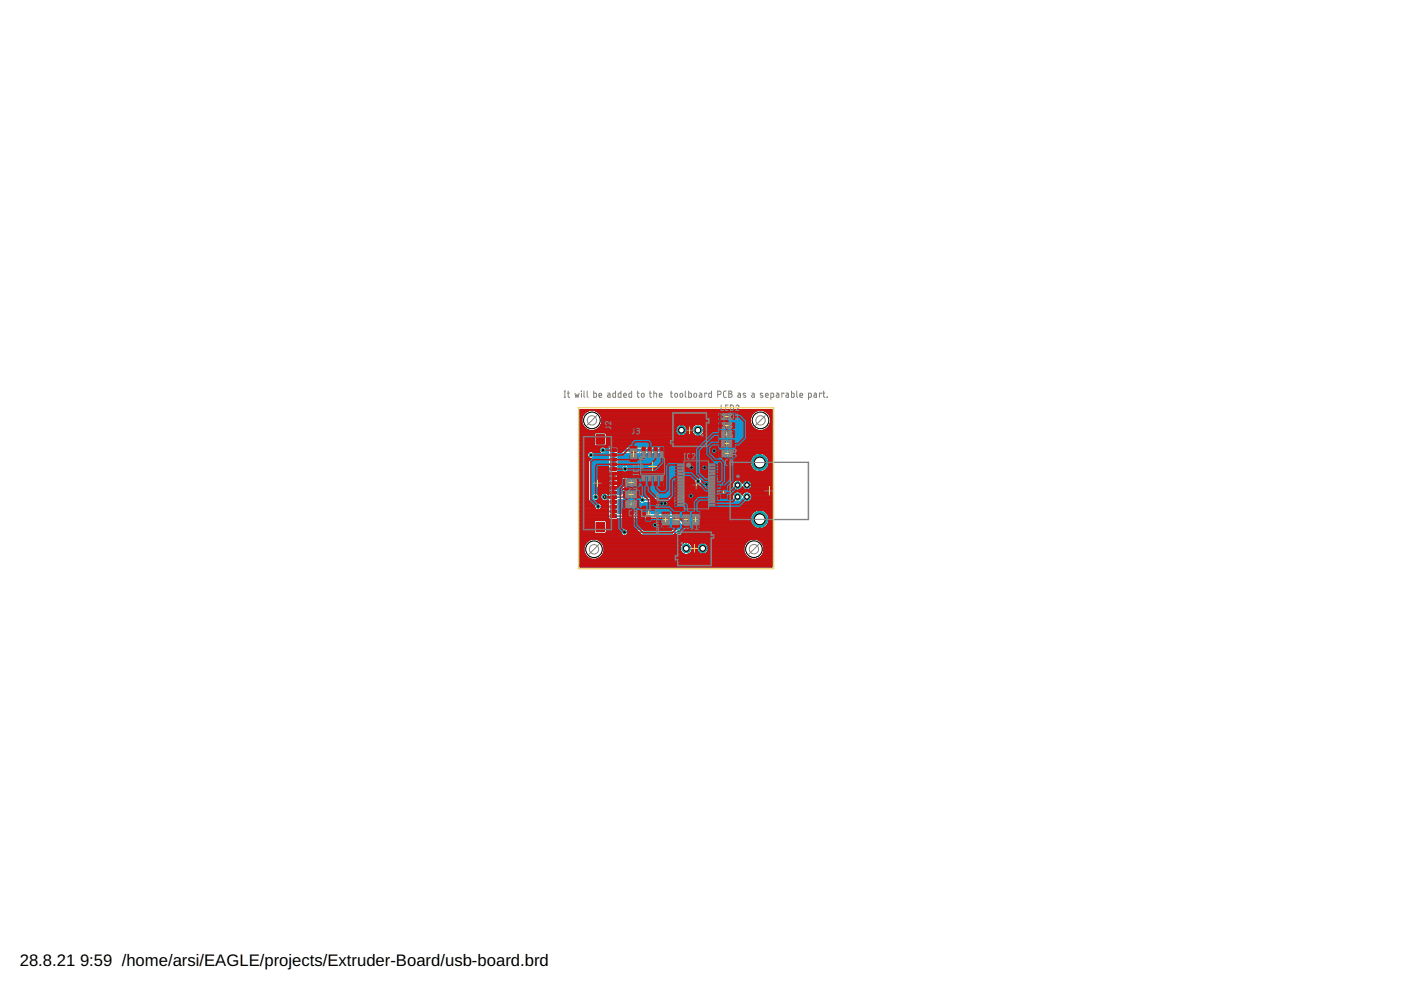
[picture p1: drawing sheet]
<svg xmlns="http://www.w3.org/2000/svg" width="297mm" height="210mm" viewBox="0 0 297 210" stroke-linecap="round" stroke-linejoin="round" font-family="sans-serif">
<defs><g id="words">
<g font-size="3.5">
<text x="4.2" y="204.7">28.8.21</text>
<text x="17" y="204.7">9:59 /home/arsi/EAGLE/projects/Extruder-Board/usb-board.brd</text>
</g>
</g></defs>
<path d="M125.9 102.4h1.5M126.7 101.7v1.5" fill="none" stroke="#afd134" stroke-width=".21"/>
<g fill="none" stroke="#808080" stroke-width=".21">
<path d="M123.8 92.6h5.8v19.6h-5.8zM126 92.5h-2.3v19.8h2.3M128.5 92.5h1.2v2.3M129.5 115.1h-1l-.2 .4M129.5 113.9v.7h-.5v-.4a.32 .32 0 0 0-.3-.3 .32 .32 0 0 0-.4 .3v.4M129.7 110.1v2.2h-1.2"/>
<circle cx="129.2" cy="110.1" r=".11"/>
</g>
<g fill="#0696d7" stroke="#0696d7" stroke-width=".21">
<path d="M129.4 109.1h1.3v.6h-1.3z"/>
<path d="M129.4 108.1h1.3v.6h-1.3z"/>
<path d="M129.4 107.1h1.3v.6h-1.3z"/>
<path d="M129.4 106.1h1.3v.6h-1.3z"/>
<path d="M129.4 105.1h1.3v.6h-1.3z"/>
<path d="M129.4 104.1h1.3v.6h-1.3z"/>
<path d="M129.4 103.1h1.3v.6h-1.3z"/>
<path d="M129.4 102.2h1.3v.5h-1.3z"/>
<path d="M129.4 101.1h1.3v.6h-1.3z"/>
<path d="M129.4 100.1h1.3v.6h-1.3z"/>
<path d="M129.4 99.1h1.3v.6h-1.3z"/>
<path d="M129.4 98.1h1.3v.6h-1.3z"/>
<path d="M129.4 97.2h1.3v.5h-1.3z"/>
<path d="M129.4 96.1h1.3v.6h-1.3z"/>
<path d="M129.4 95.1h1.3v.6h-1.3z"/>
<path d="M126.4 92.2h1.8v1.9h-1.8z"/>
<path d="M126.4 110.7h1.8v2h-1.8z"/>
</g>
<path d="M148 91.2v2.1l-2.1 2.1h-15.9v4h-1.3l-.5 .5v5.5" fill="none" stroke="#0696d7" stroke-width=".61"/>
<g fill="none" stroke="#0696d7" stroke-width=".21">
<path d="M123 86.8h40.7v33.4h-40.7zM123 98.8h.4M123 96.2h.4M123 94.7h22.6M123 91.1h1.7M123 91.2h23.7M123 92.5h3M123 91.7h20.4M123 94.5h22.8M123 98h.4M123 96.1h.6M123 99.9h.4"/>
<path d="M123 99.8h.4M123 99.7h.4M123 99.6h.4M123 99.4h.4M123 99.3h.4M123 99.2h.4M123 99.1h.4M123 99h.4M123 98.7h.4M123 98.6h.4M123 98.5h.4M123 98.4h.4"/>
<path d="M123 98.2h.4M123 98.1h.4M123 97.9h.4M123 97.8h.4M123 97.6h.4M123 97.5h.4M123 97.4h.4M123 97.3h.4M123 97.2h.4M123 97h.4M123 96.9h.4M123 96.8h.4"/>
<path d="M123 96.7h.4M123 96.6h.4M123 96.4h.4M123 96.3h.4M123 95.9h.7M123 95.8h.8M123 95.7h.9M123 95.6h1.1M123 95.5h1.2M123 95.4h1.3M123 95.2h1.4M123 95.1h1.5"/>
<path d="M123 95h1.7M123 94.9h4.4M123 94.6h22.7M123 94.4h3.1M123 94.3h3M123 94.1h3M123 94h3M123 93.9h3M123 93.8h3M123 93.7h3M123 93.5h3M123 93.4h3"/>
<path d="M123 93.3h3M123 93.2h3M123 93h3M123 92.9h3M123 92.8h3M123 92.7h3M123 92.6h3M123 92.3h3M123 92.2h3M123 92.1h3M123 92h3M123 91.8h3.1"/>
<path d="M123 91.6h20.3M123 91.5h20.3M123 91.4h20.3M123 91h1.5M123 90.9h1.2M123 90.8h1.1M123 90.7h1M123 90.5h.9M123 90.4h.8M123 90.3h.7M123 90.2h.6M123 90h.6"/>
<path d="M123 89.9h.5M123 89.8h.5M123 89.7h.4M123 89.6h.4M123 89.5h.4M123 89.3h.4M123 89.2h.4M123 89.1h.4M123 89h.4M123 88.8h.4M123 88.7h.4M123 88.6h.4"/>
<path d="M123 88.5h.5M123 88.3h.5M123 88.2h.5M123 88.1h.6M123 88h.7M123 87.9h.7M123 87.8h.9M123 87.6h1M123 87.5h1.1M123 87.4h1.2M123 87.3h1.4M123 87.1h1.7"/>
<path d="M123 87h2M123 86.9h40.7M123.4 88.7a2.17 2.17 0 0 1 2.1-1.7 2.17 2.17 0 0 1 2.1 1.7M123.4 88.7v.9M123.4 89.6l.3 .7 .6 .6 .8 .4M125.2 98h3.8M125.2 99.9h2.4M125.2 99.8h2.4M125.2 99.7h2.4M125.2 99.6h2.5M125.2 99.4h2.6M125.2 99.3h2.8"/>
<path d="M125.2 99.2h2.9M125.2 99.1h3M125.2 99h3.1M125.2 98.7h3.8M125.2 98.6h3.8M125.2 98.5h3.8M125.2 98.4h3.8M125.2 98.2h3.8M125.2 98.1h3.8M125.2 97.9h3.8M125.2 97.8h3.8M125.2 97.6h3.8"/>
<path d="M125.2 97.5h3.8M125.2 97.4h3.8M125.2 97.3h3.8M125.6 97.2h3.4M125.8 97h3.2M125.9 96.9h3.1M125.9 96.1h1.5M125.9 96.8h3.1M126 96.2h3M126 87h34.7M126 96.7h3M126 96.3h3"/>
<path d="M126 96.6h3M126 96.4h3M126.2 91.8l-.2 .2v2.3l.2 .2M126.2 91.1h20.5M126.3 87.1h34.2M126.5 91h16.8M126.6 87.3h33.6M126.7 90.9h16.6M126.8 87.4h33.2M126.9 90.8h16.4M126.9 87.5h33M127 90.7h16.4"/>
<path d="M127 87.6h32.7M127.1 90.5h16.3M127.1 87.8h32.5M127.2 90.4h16.3M127.2 87.9h32.3M127.3 90.3h16.4M127.3 88h32.1M127.4 90.2h16.4M127.4 88.1h32M127.4 96.1l-1.6-.1a.71 .71 0 0 1 .2 .8 .71 .71 0 0 1-.7 .4l-.1 9.5M127.4 96.1l.3 .1M127.4 90h16.7"/>
<path d="M127.4 88.2h31.9M127.5 89.9h31.8M127.5 88.3h31.8M127.5 89.8h31.7M127.5 88.5h31.7M127.6 89.7h31.6M127.6 88.6h31.6M127.6 88.7v.9M127.6 89.6l-.3 .7-.6 .6-.8 .4M127.6 89.6h31.5M127.6 89.5h31.5M127.6 89.3h31.5"/>
<path d="M127.6 89.2h31.5M127.6 89.1h31.5M127.6 89h31.5M127.6 88.8h31.5M127.6 88.7h31.5M127.7 94.7l-.4 .3h-2.6l-1.3 1.3v11.7l1.9 1.9M128 94.7a.76 .76 0 0 1 .6 .8 .76 .76 0 0 1-.6 .7M128.2 96.1h.8M128.3 94.9h.8M128.3 91.8l.3 .2v2.3l-.3 .2M128.4 95.9h.6M128.4 95h.6"/>
<path d="M128.4 98.8l-.8 .9v5.1M128.4 91.8h15M128.5 95.8h.5M128.5 95.1h.5M128.5 94.4h17.4M128.5 95.7h.5M128.5 95.2h.5M128.5 92h15M128.6 92.5h18.7M128.6 95.6h.4M128.6 95.5h.4M128.6 95.4h.4"/>
<path d="M128.6 94.3h17.5M128.6 94.1h17.6M128.6 94h17.7M128.6 93.9h17.8M128.6 93.8h18M128.6 93.7h18.1M128.6 93.5h18.2M128.6 93.4h18.3M128.6 93.3h18.4M128.6 93.2h18.6M128.6 93h18.7M128.6 92.9h18.7"/>
<path d="M128.6 92.8h18.7M128.6 92.7h18.7M128.6 92.6h18.7M128.6 92.3h15.4M128.6 92.2h15.2M128.6 92.1h15M129 95v.9M129 98v.8h-3.8M129 97.9v.1M129 95.9v1M129 96.9v1M131 96.9l.1 1"/>
<path d="M131 99.9h1M131 99h.9M131 96.9h28.5M131.1 98l-.1 2.1M131.1 97.9v.1M131.1 98.8h.9M131.1 96.2h29.3M131.1 98h32.6M131.1 99.8h.8M131.1 99.7h.7M131.1 99.6h.7M131.1 99.4h.7"/>
<path d="M131.1 99.3h.7M131.1 99.2h.7M131.1 99.1h.7M131.1 98.7h1.1M131.1 98.6h28.1M131.1 98.5h28M131.1 98.4h28M131.1 98.2h28M131.1 98.1h29.9M131.1 97.9h28M131.1 97.8h28M131.1 97.6h28"/>
<path d="M131.1 97.5h28.1M131.1 97.4h28.1M131.1 97.3h28.2M131.1 97.2h28.2M131.1 97h28.3M131.1 96.8h28.5M131.1 96.7h28.6M131.1 96.6h28.7M131.1 96.4h28.9M131.1 96.3h29M131.9 99.8l.1 .1M132 99.9v4.7"/>
<path d="M132.8 98.7h26.4M133 98.8h26.3M133.1 99.9v5.2l-.6 .6M133.1 99.9h27.3M133.1 99h26.2M133.1 99.8v.1M133.1 99.8h27M133.2 99.7h26.7M133.2 99.1h26.2M133.2 99.5l-.1 .3M133.2 99.3v.2M133.2 99.3a.75 .75 0 0 0-1-.6 .75 .75 0 0 0-.3 1.1"/>
<path d="M133.2 99.6h26.6M133.2 99.4h26.4M133.2 99.3h26.3M133.2 99.2h26.2M143.3 91.1h.1M143.3 91.3v.2M143.3 90.9v.2M143.3 91.5l.1 .3M143.3 90.7v.2M143.5 90.4l-.2 .3M143.8 90.1l-.3 .3M144.4 90h.1"/>
<path d="M144.4 90l-.6 .1M144.4 90v2.4l-.6-.1-.4-.5M144.4 91.7h.1M144.4 92.3h.1M144.4 92.2h.1M144.4 92.1h.1M144.4 92h.1M144.4 91.8h.1M144.4 91.6h.1M144.4 91.5h.1M144.4 91.4h.1M144.4 91h.1"/>
<path d="M144.4 90.9h.1M144.4 90.8h.1M144.4 90.7h.1M144.4 90.5h.1M144.4 90.4h.1M144.4 90.3h.1M144.4 90.2h.1M144.5 90v2.4h.4M144.5 90h.1M144.6 90l.5 .1M144.9 90h2.5M145 92.3h2.3"/>
<path d="M145.1 90.1l.2 .2M145.1 90.2h2.1M145.2 92.2h2M145.3 90.3l.1 .1M145.3 90.3h1.8M145.3 92.1h1.7M145.4 90.4l.2 .3M145.4 90.4h1.6M145.4 92h1.5M145.5 90.5h1.4M145.5 91.8h1.4M145.6 90.7h1.2"/>
<path d="M145.6 91.7h1.2M145.6 90.7l.1 .2M145.6 90.8h1.2M145.6 91.6h1.1M145.7 91.5l-.3 .5-.5 .4M145.7 90.9v.2M145.7 91.5h1M145.7 90.9h1M145.7 91.4h1M145.7 91h1M145.7 91.3v.2M145.7 91.1h.1"/>
<path d="M146.1 96.1h17.6M146.3 95.9h17.4M146.5 95.8h17.2M146.6 95.7h17.1M146.7 95.6h17M146.7 91.5l.2 .4 .4 .4v.7M146.7 91.5a1.3 1.3 0 0 1 1.3-1.6 1.3 1.3 0 0 1 1.2 1.6M146.8 95.5h16.9M146.9 95.4h16.8M147 95.2h16.7M147.2 95.1h16.5M147.3 95h16.4"/>
<path d="M147.3 93l-1.7 1.8h-16.4l-.2 .2M147.4 94.9h16.3M147.5 94.7h16.2M147.7 94.6h16M147.8 94.5h15.9M147.9 94.4h15.8M148 94.3h15.7M148.1 94.1h15.6M148.3 94h15.4M148.4 93.9h15.3M148.5 93.8h15.2M148.5 90h10.8"/>
<path d="M148.6 93.7h15.1M148.6 93.5h15.1M148.7 92.3l-.2 1.4-2.5 2.4h-14.9l-.1 .8M148.7 92.5h15M148.7 93.4h15M148.7 93.3h15M148.7 93.2h15M148.7 93h15M148.7 92.9h15M148.7 92.8h15M148.7 92.7h15M148.7 92.6h15"/>
<path d="M148.7 92.3h15M148.7 92.3h.1M148.7 90.2h10.7M148.8 92.2h14.9M148.9 90.3h10.5M148.9 92.1h14.8M149 90.4h10.5M149 92h14.7M149.1 90.5h10.5M149.1 91.8h14.6M149.1 90.7h10.6M149.1 91.7h14.6"/>
<path d="M149.2 90.8h10.7M149.2 91.6h14.5M149.2 90.9h10.8M149.2 91.5l-.5 .8M149.2 91.1h11.3M149.2 91.2h14.5M149.2 91.5h14.5M149.2 91.4h14.5M149.2 91h11M159.1 98.2h4M159.1 98.2v.3M159.1 88.7a2.17 2.17 0 0 1 2.1-1.7 2.17 2.17 0 0 1 2.2 1.7"/>
<path d="M159.1 88.7v.9M159.1 89.6l.3 .7 .6 .6 .8 .4M159.1 98.5l.1 .2M159.2 98.7l.1 .3M159.3 99l.5 .6M159.8 99.6l.4 .3 .8 .2M160 96.4a2.07 2.07 0 0 0-.9 1.6M160.4 96.2l.6-.1v4M160.4 96.2l-.4 .2M161 98.8h.2M161 96.2h.2M161 99.9h.2"/>
<path d="M161 99.8h.2M161 99.7h.2M161 99.6h.2M161 99.4h.2M161 99.3h.2M161 99.2h.2M161 99.1h.2M161 99h.2M161 98.7h.2M161 98.6h.2M161 98.5h.2M161 98.4h.2"/>
<path d="M161 98.2h.2M161 97.9h.2M161 97.8h.2M161 97.6h.2M161 97.5h.2M161 97.4h.2M161 97.3h.2M161 97.2h.2M161 97h.2M161 96.9h.2M161 96.8h.2M161 96.7h.2"/>
<path d="M161 96.6h.2M161 96.4h.2M161 96.3h.2M161.2 98.1h2.5M161.7 96.2l-.5-.1v4M161.7 96.2l.5 .2M161.7 96.2h2M161.7 87h2M161.8 99.9h1.9M162 91.1h1.7M162 96.3h1.7M162 87.1h1.7"/>
<path d="M162.1 99.8h1.6M162.2 96.4a2.07 2.07 0 0 1 .9 1.6M162.2 96.4h1.5M162.2 99.7h1.5M162.3 91h1.4M162.3 87.3h1.4M162.4 96.6h1.3M162.4 99.6l-.4 .3-.8 .2M162.4 99.6h1.3M162.5 96.7h1.2M162.5 90.9h1.2M162.5 99.4h1.2"/>
<path d="M162.5 87.4h1.2M162.6 96.8h1.1M162.6 99.3h1.1M162.6 90.8h1.1M162.6 87.5h1.1M162.7 96.9h1M162.7 99.2h1M162.7 90.7h1M162.8 87.6h.9M162.8 97h.9M162.8 99.1h.9M162.8 97.2h.9"/>
<path d="M162.9 99l-.5 .6M162.9 99h.8M162.9 90.5h.8M162.9 87.8h.8M162.9 97.3h.8M162.9 98.8h.8M162.9 97.4h.8M163 98.7l-.1 .3M163 98.7h.7M163 97.5h.7M163 90.4h.7M163 87.9h.7"/>
<path d="M163 98.6h.7M163 98.5v.2M163 98.5h.7M163 97.6h.7M163 98.4h.7M163 97.8h.7M163.1 98.2l-.1 .3M163.1 98.2h.6M163.1 97.9h.6M163.1 90.3h.6M163.1 88h.6M163.1 90.2h.6"/>
<path d="M163.1 88.1h.6M163.2 90h.5M163.2 88.2h.5M163.2 89.9h.5M163.2 88.3h.5M163.3 89.8h.4M163.3 88.5h.4M163.3 89.7h.4M163.3 88.6h.4M163.4 88.7v.9M163.4 89.6l-.4 .7-.5 .6-.8 .4M163.4 89.6h.3"/>
<path d="M163.4 89.5h.3M163.4 89.3h.3M163.4 89.2h.3M163.4 89.1h.3M163.4 89h.3M163.4 88.8h.3M163.4 88.7h.3M123 100.4h.4M123 100.5h.4M123 101.4h.4M123 101.5h.4M123 102.3h.4"/>
<path d="M123 104.5h.4M123 106.7h.4M123 106.6h.4M123 116.2h.8M123 115h1.4M123 116.3h.8M123 117.5h1.1M123 106h.4M123 104.9h.4M123 104.6h.4M123 106.1h.4M123 109.9h6.1l.1 .2h1.6l.2-.1h12.2l1.8 1.7"/>
<path d="M123 104.3h.4M123 112.1h3M123 110.2h20.4M123 110h6.2M123 108.1h.5M123 100.1h.4M123 103.9h.4M123 102.9h.4M123 119.9h40.7M123 119.8h40.7M123 119.7h40.7M123 119.6h40.7"/>
<path d="M123 119.5h40.7M123 119.3h40.7M123 119.2h40.7M123 119.1h40.7M123 119h40.7M123 118.9h40.7M123 118.7h40.7M123 118.6h40.7M123 118.5h2.3M123 118.4h2M123 118.3h1.7M123 118.1h1.6"/>
<path d="M123 118h1.5M123 117.9h1.4M123 117.8h1.2M123 117.6h1.1M123 117.4h1M123 117.3h1M123 117.2h.9M123 117.1h.9M123 116.9h.8M123 116.8h.8M123 116.7h.8M123 116.6h.8"/>
<path d="M123 116.4h.8M123 116.1h.8M123 116h.8M123 115.8h.9M123 115.7h1M123 115.6h1M123 115.5h1M123 115.4h1.1M123 115.2h1.1M123 115.1h1.3M123 114.9h1.5M123 114.8h1.6"/>
<path d="M123 114.6h1.8M123 114.5h2.1M123 114.4h2.3M123 114.3h22M123 114.2h22M123 114h22M123 113.9h22M123 113.8h22M123 113.7h22M123 113.6h9.2M123 113.4h8.9M123 113.3h8.8"/>
<path d="M123 113.2h8.7M123 113.1h3.2M123 112.9h3.1M123 112.8h3M123 112.7h3M123 112.6h3M123 112.5h3M123 112.4h3M123 112.2h3M123 112h3M123 111.9h3M123 111.7h3"/>
<path d="M123 111.6h3M123 111.5h3M123 111.4h3M123 111.3h3M123 111.1h3M123 111h3M123 110.9h3M123 110.8h3M123 110.7h3M123 110.5h3M123 110.4h3.2M123 110.3h20.6"/>
<path d="M123 109.8h2.2M123 109.7h2.1M123 109.6h2M123 109.5h1.9M123 109.3h1.7M123 109.2h1.6M123 109.1h1.5M123 109h1.4M123 108.8h1.2M123 108.7h1.1M123 108.6h1M123 108.5h.9"/>
<path d="M123 108.4h.8M123 108.2h.7M123 108h.4M123 107.9h.4M123 107.8h.4M123 107.6h.4M123 107.5h.4M123 107.4h.4M123 107.3h.4M123 107.2h.4M123 107h.4M123 106.9h.4"/>
<path d="M123 106.8h.4M123 106.4h.4M123 106.3h.4M123 106.2h.4M123 105.8h.4M123 105.7h.4M123 105.6h.4M123 105.5h.4M123 105.3h.4M123 105.2h.4M123 105.1h.4M123 105h.4"/>
<path d="M123 104.8h.4M123 104.4h.4M123 104.1h.4M123 104h.4M123 103.8h.4M123 103.7h.4M123 103.5h.4M123 103.4h.4M123 103.3h.4M123 103.2h.4M123 103.1h.4M123 102.8h.4"/>
<path d="M123 102.7h.4M123 102.6h.4M123 102.5h.4M123 102.2h.4M123 102.1h.4M123 102h.4M123 101.9h.4M123 101.7h.4M123 101.6h.4M123 101.3h.4M123 101.1h.4M123 101h.4"/>
<path d="M123 100.9h.4M123 100.8h.4M123 100.6h.4M123 100.3h.4M123 100.2h.4M124.1 115.3a2.15 2.15 0 0 1 3.6 0M124.1 115.3l-.3 .7v.9l.3 .8M124.1 117.7l.6 .6M124.7 118.3l.8 .3h.9l.7-.3M125.2 100.4h2.4M125.2 100.5h2.4M125.2 101.4h2.4"/>
<path d="M125.2 101.5h2.4M125.2 102.3h2.4M125.2 104.5h2.4M125.2 106.7h1.4M125.2 106.6h1.6M125.2 106h.7M125.2 104.9h.6M125.2 104.6h2.4M125.2 106.1h1.1l.6 .6a.72 .72 0 0 0-.8 .8M125.2 106.7l.9 .9v-.1M125.2 104.3h2.4M125.2 100.1h2.4"/>
<path d="M125.2 103.9h2.4M125.2 102.9h2.4M125.2 106.4h1.5M125.2 106.3h1.3M125.2 106.2h1.2M125.2 105.8h.5M125.2 105.7h.4M125.2 105.6h.4M125.2 105.5h.4M125.2 105.3h.4M125.2 105.2h.4M125.2 105.1h.4"/>
<path d="M125.2 105h.5M125.2 104.8h.7M125.2 104.4h2.4M125.2 104.1h2.4M125.2 104h2.4M125.2 103.8h2.4M125.2 103.7h2.4M125.2 103.5h2.4M125.2 103.4h2.4M125.2 103.3h2.4M125.2 103.2h2.4M125.2 103.1h2.4"/>
<path d="M125.2 102.8h2.4M125.2 102.7h2.4M125.2 102.6h2.4M125.2 102.5h2.4M125.2 102.2h2.4M125.2 102.1h2.4M125.2 102h2.4M125.2 101.9h2.4M125.2 101.7h2.4M125.2 101.6h2.4M125.2 101.3h2.4M125.2 101.1h2.4"/>
<path d="M125.2 101h2.4M125.2 100.9h2.4M125.2 100.8h2.4M125.2 100.6h2.4M125.2 100.3h2.4M125.2 100.2h2.4M125.3 106.8h1.1M125.4 106.9h.8M125.5 107h.7M125.6 105.2v.3M125.6 105.5l.3 .5 .3 .1M125.6 107.2h.5"/>
<path d="M125.8 107.3h.3M125.9 104.7l-.3 .5M125.9 107.4h.2M126 107.5h.1M126.2 104.6l-.3 .1M126.2 110.3h2.1l.3 .3v2.3l-.3 .2h-2.1l-.2-.2v-2.3zM126.4 104.6l.3 .1M126.5 114.4h18.5M126.6 118.5h32.6M126.7 104.7l.3 .5M126.7 104.8h.9M126.8 114.5h18.2"/>
<path d="M126.9 104.9h.6M126.9 118.4h32M126.9 105h.5M127 105.1h.4M127 105.3h.4M127 105.2h.4M127.1 114.6h17.9M127.1 105.5h.3M127.1 118.3h31.5M127.3 114.8h17.7M127.3 105.6h.1M127.3 118.1h31.2"/>
<path d="M127.4 105.2l.1 .7-.5-.7M127.4 114.9h17.6M127.4 105.7h.1M127.4 118h31M127.5 115h17.5M127.5 117.9h30.8M127.6 104.8l-.2 .4M127.6 115.1h17.3M127.6 117.8h30.6M127.7 115.3l.4 .7v.9l-.4 .8M127.7 117.7l-.6 .6M127.7 115.2h17"/>
<path d="M127.8 117.6h30.2M127.8 117.5h17.4M127.8 115.4h16.8M127.8 117.4h17.1M127.8 115.5h16.7M127.9 115.6h16.5M127.9 117.3h16.8M128 117.2h16.6M128 115.7h16.3M128 117.1h16.5M128 115.8h16.3M128 116h16.2"/>
<path d="M128.1 116.9h16.3M128.1 116.2h16.1M128.1 116.3h16.1M128.1 116.8h16.2M128.1 116.7h16.2M128.1 116.6h16.1M128.1 116.4h16.1M128.1 116.1h16.1M128.4 113.1h3.3M128.4 110.4h15.3M128.5 112.9h3.2M128.5 110.5h15.3"/>
<path d="M128.6 112.1h16.4M128.6 112.8h3.1M128.6 112.7h3.1M128.6 112.6h3.1M128.6 112.5h3.2M128.6 112.4h3.2M128.6 112.2h3.4M128.6 112h16.4M128.6 111.9h16.4M128.6 111.7h16.4M128.6 111.6h16.3M128.6 111.5h16.2"/>
<path d="M128.6 111.4h16.1M128.6 111.3h15.9M128.6 111.1h15.8M128.6 111h15.7M128.6 110.9h15.6M128.6 110.8h15.4M128.6 110.7h15.3M128.8 100.4h1.2v4.1h-1.2M128.8 100.5h3.2M128.8 101.4h3.2M128.8 101.5h3.2M128.8 102.3h3.2"/>
<path d="M128.8 104.8l.1 .1M128.8 104.6h.3M128.8 104.3h.3M128.8 103.9h.3M128.8 102.9h.3M128.8 104.8h.3M128.8 104.4h1.2M128.8 104.1h.3M128.8 104h.3M128.8 103.8h.3M128.8 103.7h.3M128.8 103.5h.3"/>
<path d="M128.8 103.4h1.2M128.8 103.3h.3M128.8 103.2h.3M128.8 103.1h.3M128.8 102.8h.3M128.8 102.7h.3M128.8 102.6h.3M128.8 102.5h1.2M128.8 102.2h.3M128.8 102.1h.3M128.8 102h.3M128.8 101.9h.3"/>
<path d="M128.8 101.7h.3M128.8 101.6h.3M128.8 101.3h.3M128.8 101.1h.3M128.8 101h.3M128.8 100.9h.3M128.8 100.8h.3M128.8 100.6h.3M128.8 100.3h.3M128.8 100.2h.3M128.9 100.1h.2M128.9 104.9l.1 .1"/>
<path d="M128.9 104.9h.2M128.9 105h.1M129.1 100.1v.3M129.1 100.5v.3M129.1 101.5v.4M129.1 102.1v.3M129.1 103.8v-.3h1.9v.3M129.1 103.8v.6h1.9v-.5M129.1 104.5l-.1 .5M129.1 100.8v.1M129.1 100.1h-.3v4.7M129.1 101v.4"/>
<path d="M129.1 103v.4h1.9v-.4M129.1 101.9v.2M129.1 102.9v-.4h1.9l-.1 .4M129.1 100.9v.1M129.1 102.9v.1M130 104.3h.1M130 103.9h.1M130 102.9h.1M130 104.1h.1M130 104h.1M130 103.8h.1M130 103.7h.1"/>
<path d="M130 103.5h.1M130 103.3h.1M130 103.2h.1M130 103.1h.1M130 102.8h.1M130 102.7h.1M130 102.6h.1M130 102.2h.1M130 102.1h.1M130 102h.1M130 101.9h.1M130 101.7h.1"/>
<path d="M130 101.6h.1M130 101.3h.1M130 101.1h.1M130 101h.1M130 100.9h.1M130 100.8h.1M130 100.6h.1M130.1 104.4h1.9M130.1 103.4h1.9M130.1 102.5h1.9M130.9 110h12.4M130.9 102.9l.1 .1"/>
<path d="M130.9 102.9h1.1M131 103.9h1M131 102h1M131 101v.4M131 102v.1M131 101.9v.1M131 101.9h1M131 101h1M131 100.9h1M131 104.5v.4h.7l.3-.3M131 100.1v.3M131 100.5v.3"/>
<path d="M131 101.5v.4M131 102.1v.3M131 103.8v.1M131 100.8v.2M131 104.6h1M131 104.3h1M131 100.1h1M131 104.8h.9M131 104.1h1M131 104h1M131 103.8h1M131 103.7h1"/>
<path d="M131 103.5h1M131 103.3h1M131 103.2h1M131 103.1h1M131 102.8h1M131 102.7h1M131 102.6h1M131 102.2h1M131 102.1h1M131 101.7h1M131 101.6h1M131 101.3h1"/>
<path d="M131 101.1h1M131 100.8h1M131 100.6h1M131 100.3h1M131 100.2h1M131 106.9l.1 1M131 106.9h32.7M131.1 106.7h4.8M131.1 106.6h4.6M131.1 107.9l-.1 1h12.7l2.4 2.4v3.8M131.1 106.1h4.4M131.1 108.1h29.8"/>
<path d="M131.1 108.8h28.4M131.1 108.7h28.5M131.1 108.6h28.7M131.1 108.5h28.8M131.1 108.4h29M131.1 108.2h29.3M131.1 108h32.6M131.1 107.9h32.6M131.1 107.8h32.6M131.1 107.6h32.6M131.1 107.5h32.6M131.1 107.4h32.6"/>
<path d="M131.1 107.3h32.6M131.1 107.2h32.6M131.1 107h32.6M131.1 106.8h32.6M131.1 106.4h4.5M131.1 106.3h4.4M131.1 106.2h4.4M131.7 112.7a.74 .74 0 0 0 .3 .8 .74 .74 0 0 0 .9-.1h10.5a.73 .73 0 0 0 .9 .1 .73 .73 0 0 0 .4-.8M132 112.2l-.3 .5M132 100.4h-1.9v4.1h1.9M132.2 112.1l-.2 .1M132.3 105.8h3.2"/>
<path d="M132.4 105.7h3.1M132.5 105.7l-.4 .3M132.5 105.7h.1M132.5 105.6h3.1M132.5 112.1l.3 .1M132.6 113.6h11.1M132.7 105.5h3M132.7 105.4h.1M132.8 105.3h3M132.8 112.2h10.7M132.8 113.4h10.7M132.9 105.2h11.2"/>
<path d="M133 105.1h11.2M133.1 100.4h30.6M133.1 100.5h30.6M133.1 101.4h14.6M133.1 101.5h14.4M133.1 102.3h13.9M133.1 104.5h11.7M133.1 104.9h11.3M133.1 104.6h11.6M133.1 104.3h11.9M133.1 100.1h27.8M133.1 103.9h12.3"/>
<path d="M133.1 102.9h13.3M133.1 105h11.2M133.1 104.8h11.4M133.1 104.4h11.8M133.1 104.1h12.1M133.1 104h12.2M133.1 103.8h12.4M133.1 103.7h12.5M133.1 103.5h12.7M133.1 103.4h12.8M133.1 103.3h12.9M133.1 103.2h13"/>
<path d="M133.1 103.1h13.1M133.1 102.8h13.4M133.1 102.7h13.5M133.1 102.6h13.6M133.1 102.5h13.8M133.1 102.2h14M133.1 102.1h14.1M133.1 102h14.2M133.1 101.9h14.2M133.1 101.7h14.2M133.1 101.6h14.3M133.1 101.3h30.6"/>
<path d="M133.1 101.1h30.6M133.1 101h30.6M133.1 100.9h30.6M133.1 100.8h30.6M133.1 100.6h30.6M133.1 100.3h30.6M133.1 100.2h30.6M135.5 105.9a.73 .73 0 0 0 .3 .7 .73 .73 0 0 0 .9-.1l27 .1M135.5 106h-4.5v.9M135.6 105.6l-.1 .3M136.5 106.7h27.2M136.6 105.3h7.4"/>
<path d="M143.7 109h15.7M143.8 112.1l-.3 .1M143.9 109.1h15.5M144 109.2h15.3M144.1 112.1l.3 .1M144.1 109.3h15.2M144.2 113.6h.8M144.2 109.5h15M144.3 109.6h14.9M144.4 112.2l.3 .5M144.4 112.2h.6M144.4 106.4h19.3"/>
<path d="M144.4 113.4h.6M144.5 109.7h14.6M144.5 112.4h.5M144.5 106.3h11.4M144.5 113.3h.5M144.6 113.2h.4M144.6 112.5h.4M144.6 109.8h14.5M144.6 106.2h11.1M144.6 112.6h.4M144.7 113.1h.3M144.7 112.9h.3"/>
<path d="M144.7 112.8h.3M144.7 112.7h.3M144.7 109.9h14.4M144.7 106.1h10.9M144.8 110h18.9M144.9 106h10.6M144.9 110.2h18.8M145 105.8h10.4M145 111.7v3.4a1.3 1.3 0 0 0-.6 1.9 1.3 1.3 0 0 0 2.1 .1 1.3 1.3 0 0 0-.4-2M145.1 110.3h14M145.1 105.7h10.3M145.2 110.4h13.9"/>
<path d="M145.2 105.6h10.1M145.3 110.5h13.8M145.4 105.5h9.9M145.4 110.7h13.8M145.5 105.3h9.8M145.5 110.8h13.7M145.6 105.2h9.7M145.7 110.9h13.6M145.7 105.1h9.6M145.8 117.5h12.2M145.8 111h13.5M145.8 105h9.6"/>
<path d="M145.9 111.1h13.5M145.9 104.9h9.5M146 111.3h13.5M146.1 115h12.2M146.1 112.1h17.6M146.1 115.1h2.5M146.1 114.9h12.3M146.1 114.8h12.4M146.1 114.6h12.5M146.1 114.5h12.8M146.1 114.4h13.1M146.1 114.3h17.6"/>
<path d="M146.1 114.2h17.6M146.1 114h17.6M146.1 113.9h17.6M146.1 113.8h17.6M146.1 113.7h17.6M146.1 113.6h17.6M146.1 113.4h17.6M146.1 113.3h17.6M146.1 113.2h17.6M146.1 113.1h17.6M146.1 112.9h17.6M146.1 112.8h17.6"/>
<path d="M146.1 112.7h17.6M146.1 112.6h17.6M146.1 112.5h17.6M146.1 112.4h17.6M146.1 112.2h17.6M146.1 112h14.3M146.1 111.9h14M146.1 111.7h13.9M146.1 111.6h13.7M146.1 111.5h13.6M146.1 111.4h13.5M146.1 104.8h9.3"/>
<path d="M146.1 117.4h2.4M146.2 104.6h9.4M146.3 115.2h2M146.3 117.3h2M146.3 104.5h9.4M146.4 115.4h1.8M146.4 117.2h1.7M146.4 104.4h9.5M146.5 115.5h1.5M146.5 104.3h17.2M146.5 117.1h1.5M146.6 116.9h1.4"/>
<path d="M146.6 115.6h1.4M146.6 115.7h1.3M146.7 116.8h1.2M146.7 104.1h17M146.7 116.7h1.1M146.7 115.8h1.1M146.7 116.6h1.1M146.7 116h1.1M146.8 116.2h10.9M146.8 116.3h10.9M146.8 116.4h1M146.8 116.1h1"/>
<path d="M146.8 104h16.9M146.9 103.9h16.8M147 103.8h8.9M147.2 103.7h8.5M147.3 103.5h8.3M147.4 103.4h8M147.5 103.3h7.9M147.6 103.2h7.8M147.7 103.1h7.6M147.8 116.2a1.23 1.23 0 0 1 1.1-1.2v2.5l-.4-.1M147.8 116.2h.1M147.8 116.4v.2"/>
<path d="M147.8 116.6v.1M147.8 116.7l.1 .2M147.9 102.9h7.4M147.9 116.9l.6 .5M148 102.8h7.3M148.3 101.4h15.4M148.4 102.7h6.9M148.5 101.5h15.2M148.5 102.6h6.8M148.6 101.6h15.1M148.6 102.5l-.6 .3-3.7 3.7M148.6 102.5h6.8"/>
<path d="M148.7 102.3h6.7M148.7 101.7h15M148.7 101.9h7.3M148.7 102.2a.74 .74 0 0 0-.6-.9 .74 .74 0 0 0-.8 .7l-3.5 3.5h-7.1a.72 .72 0 0 0-1.1 .1M148.7 102.2l-.1 .3M148.7 102.2h6.8M148.7 102.1h6.9M148.7 102h7M148.9 117.4h.2M148.9 117.3h.2M148.9 117.2h.2M148.9 117.1h.2"/>
<path d="M148.9 116.9h.2M148.9 116.8h.2M148.9 116.7h.2M148.9 116.6h.2M148.9 116.4h.2M148.9 116.1h.2M148.9 116h.2M148.9 115.8h.2M148.9 115.7h.2M148.9 115.6h.2M148.9 115.5h.2M148.9 115.4h.2"/>
<path d="M148.9 115.2h.2M148.9 115.1h.2M149.4 115.1h8.8M149.5 117.4h8.4M149.7 115.2h8.3M149.7 117.3h8.2M149.8 115.3l-.7-.3v2.5l.4-.1M149.8 115.3l.4 .9M149.8 115.4h8.2M149.8 117.2h8M149.9 117.1h7.9M149.9 115.5h8"/>
<path d="M150 116.9h7.7M150 115.6h7.9M150.1 116.8h7.6M150.1 115.7h7.7M150.1 115.8h7.7M150.2 116.7h7.5M150.2 116h7.5M150.2 116.6l-.3 .5-.4 .3M150.2 116.6h7.5M150.2 116.4h7.5M150.2 116.1h7.5M150.2 116.4v.2"/>
<path d="M150.2 116.2h.1M155.3 105.1l.2 .8M155.3 103.1l.5 .6 .4 .2M155.5 104.7l-.2 .4M155.5 105.9a1.09 1.09 0 0 0 1.8 0M156.2 104.3l-.7 .4M156.6 104.3l.7 .4M156.8 106.3h1.1M156.8 101.9h1.3M156.9 104.4h1M156.9 103.8h1.1M157 102h.8"/>
<path d="M157 106.2h.7M157.1 104.5h.6M157.1 103.7h.7M157.1 106.1h.5M157.1 102.1h.6M157.2 104.6h.4M157.2 103.5h.4M157.3 106h.2M157.3 102.2h.3M157.3 104.7l.1 .2 .1-.2M157.3 105.9l.1-.2 .1 .2M157.3 104.8h.2"/>
<path d="M157.3 103.4h.2M157.3 102.3h.2M157.3 104.9h.1M157.3 105.8h.1M157.3 103.3h.2M157.4 102.5h.1M157.4 103.2h.1M157.5 102.4l-.1 .1a1.08 1.08 0 0 0-1.3-.7 1.08 1.08 0 0 0-.8 1.3M157.5 105.9a1.09 1.09 0 0 0 1.8 0M157.5 103.3l-.1-.1-.4 .5-.4 .2M157.6 102.2l-.1 .2M158 115.2l-.3 .8v.9l.3 .7"/>
<path d="M158 117.6l.6 .7M158.1 101.9l-.5 .3M158.2 104.3l-.7 .4M158.3 101.8h.1M158.3 101.8l-.2 .1M158.3 102.3h.2M158.3 101.8v1l1.1-.1M158.3 103.8h.2M158.3 103.7h.2M158.3 103.5h.2M158.3 103.4h.2M158.3 103.3h.2"/>
<path d="M158.3 103.2h.2M158.3 103.1h.2M158.3 102.7h.2M158.3 102.6h.2M158.3 102.5h.2M158.3 102.2h.2M158.3 102.1h.2M158.3 102h.2M158.3 101.9h.2M158.5 102.8h5.2M158.6 104.3l.7 .4M158.6 114.6a2.19 2.19 0 0 1 3 .6"/>
<path d="M158.6 114.6l-.6 .6M158.6 118.3l.8 .3h.9l.8-.3M158.7 101.9l-.2-.1v2.1M158.7 101.9l.5 .3M158.7 101.9h5M158.7 103.8h5M158.8 106.3h4.9M158.9 104.4h4.8M158.9 102h4.8M159 103.7h4.7M159 106.2h4.7M159 104.5h4.7"/>
<path d="M159.1 102.1h4.6M159.1 110.2v.3M159.1 103.5h4.6M159.1 110.5l.3 .7 .6 .6M159.2 106.1h4.5M159.2 104.6h4.5M159.2 102.2l.1 .2M159.2 102.2h4.5M159.2 109.5l-.1 .5M159.2 103.4h4.5M159.3 102.3h4.4M159.3 106h4.4"/>
<path d="M159.3 104.7l.1 .4M159.3 103.3l-.3 .3-.5 .3M159.3 102.4l.1 .3M159.3 104.8h4.4M159.3 103.3h4.4M159.3 109.2l-.1 .3M159.3 105.8h4.4M159.3 102.5h4.4M159.3 104.9h4.4M159.3 103.2h4.4M159.4 105.7h4.3M159.4 103.1h4.3"/>
<path d="M159.4 102.6h4.3M159.4 102.9l-.1 .4M159.4 102.9h.1M159.4 105h4.3M159.4 102.7h4.3M159.4 109l-.1 .2M159.4 105.6h4.3M159.4 105.1h4.3M159.4 105.1l-.1 .8M159.4 105.5h4.3M159.4 105.3h4.3M159.4 105.2h4.3"/>
<path d="M159.8 108.6l-.4 .4M160 111.8l.4 .2M160.4 114.4h3.3M160.5 118.5h3.2M160.7 114.5h3M160.8 118.4h2.9M161 108.1h.2M161 108.1l-.8 .2-.4 .3M161 100.1h.2M161 109.9h.2M161 108.1v4l-.6-.1M161 112h.2"/>
<path d="M161 111.9h.2M161 111.7h.2M161 111.6h.2M161 111.5h.2M161 111.4h.2M161 111.3h.2M161 111.1h.2M161 111h.2M161 110.9h.2M161 110.8h.2M161 110.7h.2M161 110.5h.2"/>
<path d="M161 110.4h.2M161 110.3h.2M161 109.8h.2M161 109.7h.2M161 109.6h.2M161 109.5h.2M161 109.3h.2M161 109.2h.2M161 109.1h.2M161 109h.2M161 108.8h.2M161 108.7h.2"/>
<path d="M161 108.6h.2M161 108.5h.2M161 108.4h.2M161 108.2h.2M161 114.6h2.7M161.1 118.3h2.6M161.2 108.1v4l.5-.1M161.2 118.1h2.5M161.2 114.8h2.5M161.2 108.1l.8 .2 .4 .3M161.3 108.1h2.4M161.3 100.1h2.4"/>
<path d="M161.3 118h2.4M161.3 114.9h2.4M161.4 115h2.3M161.4 117.9h2.3M161.5 117.8h2.2M161.5 115.1h2.2M161.6 115.2l.4 .8v.9l-.4 .7M161.6 117.6l-.5 .7M161.6 117.6h2.1M161.6 115.2h2.1M161.7 117.5h2M161.7 115.4h2"/>
<path d="M161.7 112h2M161.8 117.4h1.9M161.8 115.5h1.9M161.8 108.2h1.9M161.8 117.3h1.9M161.8 115.6h1.9M161.8 117.2h1.9M161.8 115.7h1.9M161.9 117.1h1.8M161.9 115.8h1.8M161.9 116.9h1.8M161.9 116h1.8"/>
<path d="M162 116.2h1.7M162 116.3h1.7M162 116.8h1.7M162 116.7h1.7M162 116.6h1.7M162 116.4h1.7M162 116.1h1.7M162 111.9h1.7M162.1 108.4h1.6M162.2 111.8l-.5 .2M162.2 111.7h1.5M162.2 108.5h1.5"/>
<path d="M162.4 111.6h1.3M162.4 108.6l.3 .4M162.4 108.6h1.3M162.5 111.5h1.2M162.5 108.7h1.2M162.6 111.4h1.1M162.6 108.8h1.1M162.7 111.3h1M162.7 109h1M162.7 109l.2 .2M162.8 111.1h.9M162.8 109.1h.9"/>
<path d="M162.8 111h.9M162.9 109.2l.1 .3M162.9 109.2h.8M162.9 110.9h.8M162.9 109.3h.8M162.9 110.8h.8M163 109.5l.1 .5M163 109.5h.7M163 110.7h.7M163 109.6h.7M163 110.5l-.3 .7-.5 .6M163 110.5h.7"/>
<path d="M163 109.7h.7M163 110.4h.7M163 109.8h.7M163.1 109.9h.6M163.1 110.2l-.1 .3M163.1 110.3h.6M163.7 102.9h-5.4v1l-.6-.3-.2-.3M123 120.2h40.7M123 120.1h40.7"/>
</g>
<path d="M125.3 96.5l-.6 .6v9.8l1.5 1.5h3.8M127.8 95.5h-2.9l-1 1v11.3l1.7 1.6h4.4M126.3 105.4l1 1h2.7M126.8 107.4h3.2" fill="none" stroke="#0696d7" stroke-width=".25"/>
<path d="M132.5 99.4v5.5l-.6 .5h-1.9M130 109.4h13.4l2.1 2.1v4.8M132.4 112.8h11.5M148 102.1l-3.9 3.9h-7.9" fill="none" stroke="#0696d7" stroke-width=".32"/>
<circle cx="148" cy="91.2" r=".89" fill="#0dab76" stroke="#0dab76" stroke-width=".21"/>
<circle cx="148" cy="91.2" r=".59" fill="#fff" stroke="#000" stroke-width=".21"/>
<circle cx="144.5" cy="91.2" r=".89" fill="#0dab76" stroke="#0dab76" stroke-width=".21"/>
<circle cx="144.5" cy="91.2" r=".59" fill="#fff" stroke="#000" stroke-width=".21"/>
<circle cx="161.1" cy="98.1" r="1.65" fill="#0dab76" stroke="#0dab76" stroke-width=".21"/>
<circle cx="161.1" cy="98.1" r="1.14" fill="#fff" stroke="#000" stroke-width=".21"/>
<circle cx="161.1" cy="110.1" r="1.65" fill="#0dab76" stroke="#0dab76" stroke-width=".21"/>
<circle cx="161.1" cy="110.1" r="1.14" fill="#fff" stroke="#000" stroke-width=".21"/>
<circle cx="158.4" cy="102.8" r=".7" fill="#0dab76" stroke="#0dab76" stroke-width=".21"/>
<circle cx="158.4" cy="102.8" r=".47" fill="#fff" stroke="#000" stroke-width=".21"/>
<circle cx="158.4" cy="105.3" r=".7" fill="#0dab76" stroke="#0dab76" stroke-width=".21"/>
<circle cx="158.4" cy="105.3" r=".47" fill="#fff" stroke="#000" stroke-width=".21"/>
<circle cx="156.4" cy="102.8" r=".7" fill="#0dab76" stroke="#0dab76" stroke-width=".21"/>
<circle cx="156.4" cy="102.8" r=".47" fill="#fff" stroke="#000" stroke-width=".21"/>
<circle cx="156.4" cy="105.3" r=".7" fill="#0dab76" stroke="#0dab76" stroke-width=".21"/>
<circle cx="156.4" cy="105.3" r=".47" fill="#fff" stroke="#000" stroke-width=".21"/>
<circle cx="145.5" cy="116.3" r=".89" fill="#0dab76" stroke="#0dab76" stroke-width=".21"/>
<circle cx="145.5" cy="116.3" r=".59" fill="#fff" stroke="#000" stroke-width=".21"/>
<circle cx="149" cy="116.3" r=".89" fill="#0dab76" stroke="#0dab76" stroke-width=".21"/>
<circle cx="149" cy="116.3" r=".59" fill="#fff" stroke="#000" stroke-width=".21"/>
<circle cx="128.2" cy="105.4" r=".44" fill="#0dab76" stroke="#0dab76" stroke-width=".21"/>
<circle cx="128.2" cy="105.4" r=".25" fill="#fff" stroke="#000" stroke-width=".21"/>
<circle cx="146.5" cy="105.1" r=".36" fill="#0dab76" stroke="#0dab76" stroke-width=".21"/>
<circle cx="146.5" cy="105.1" r=".15" fill="#fff" stroke="#000" stroke-width=".21"/>
<circle cx="138.9" cy="111.3" r=".36" fill="#0dab76" stroke="#0dab76" stroke-width=".21"/>
<circle cx="138.9" cy="111.3" r=".15" fill="#fff" stroke="#000" stroke-width=".21"/>
<circle cx="141" cy="106.7" r=".36" fill="#0dab76" stroke="#0dab76" stroke-width=".21"/>
<circle cx="141" cy="106.7" r=".15" fill="#fff" stroke="#000" stroke-width=".21"/>
<circle cx="140.3" cy="106.7" r=".36" fill="#0dab76" stroke="#0dab76" stroke-width=".21"/>
<circle cx="140.3" cy="106.7" r=".15" fill="#fff" stroke="#000" stroke-width=".21"/>
<circle cx="151.4" cy="95.6" r=".36" fill="#0dab76" stroke="#0dab76" stroke-width=".21"/>
<circle cx="151.4" cy="95.6" r=".15" fill="#fff" stroke="#000" stroke-width=".21"/>
<circle cx="149.4" cy="99.1" r=".36" fill="#0dab76" stroke="#0dab76" stroke-width=".21"/>
<circle cx="149.4" cy="99.1" r=".15" fill="#fff" stroke="#000" stroke-width=".21"/>
<circle cx="146.6" cy="99.1" r=".36" fill="#0dab76" stroke="#0dab76" stroke-width=".21"/>
<circle cx="146.6" cy="99.1" r=".15" fill="#fff" stroke="#000" stroke-width=".21"/>
<circle cx="149.8" cy="102.7" r=".36" fill="#0dab76" stroke="#0dab76" stroke-width=".21"/>
<circle cx="149.8" cy="102.7" r=".15" fill="#fff" stroke="#000" stroke-width=".21"/>
<circle cx="127.8" cy="95.5" r=".36" fill="#0dab76" stroke="#0dab76" stroke-width=".21"/>
<circle cx="127.8" cy="95.5" r=".15" fill="#fff" stroke="#000" stroke-width=".21"/>
<circle cx="125.3" cy="96.5" r=".36" fill="#0dab76" stroke="#0dab76" stroke-width=".21"/>
<circle cx="125.3" cy="96.5" r=".15" fill="#fff" stroke="#000" stroke-width=".21"/>
<circle cx="126.8" cy="107.4" r=".36" fill="#0dab76" stroke="#0dab76" stroke-width=".21"/>
<circle cx="126.8" cy="107.4" r=".15" fill="#fff" stroke="#000" stroke-width=".21"/>
<circle cx="126.3" cy="105.4" r=".36" fill="#0dab76" stroke="#0dab76" stroke-width=".21"/>
<circle cx="126.3" cy="105.4" r=".15" fill="#fff" stroke="#000" stroke-width=".21"/>
<circle cx="132.5" cy="99.4" r=".36" fill="#0dab76" stroke="#0dab76" stroke-width=".21"/>
<circle cx="132.5" cy="99.4" r=".15" fill="#fff" stroke="#000" stroke-width=".21"/>
<circle cx="136.2" cy="106" r=".36" fill="#0dab76" stroke="#0dab76" stroke-width=".21"/>
<circle cx="136.2" cy="106" r=".15" fill="#fff" stroke="#000" stroke-width=".21"/>
<circle cx="148" cy="102.1" r=".36" fill="#0dab76" stroke="#0dab76" stroke-width=".21"/>
<circle cx="148" cy="102.1" r=".15" fill="#fff" stroke="#000" stroke-width=".21"/>
<circle cx="132.4" cy="112.8" r=".36" fill="#0dab76" stroke="#0dab76" stroke-width=".21"/>
<circle cx="132.4" cy="112.8" r=".15" fill="#fff" stroke="#000" stroke-width=".21"/>
<circle cx="143.9" cy="112.8" r=".36" fill="#0dab76" stroke="#0dab76" stroke-width=".21"/>
<circle cx="143.9" cy="112.8" r=".15" fill="#fff" stroke="#000" stroke-width=".21"/>
<g fill="#c90d0c" stroke="#c90d0c" stroke-width=".21">
<path d="M129.4 95.1h1.3v.6h-1.3z"/>
<path d="M129.4 96.1h1.3v.6h-1.3z"/>
<path d="M129.4 97.2h1.3v.5h-1.3z"/>
<path d="M129.4 98.1h1.3v.6h-1.3z"/>
<path d="M129.4 99.1h1.3v.6h-1.3z"/>
<path d="M129.4 100.1h1.3v.6h-1.3z"/>
<path d="M129.4 101.1h1.3v.6h-1.3z"/>
<path d="M129.4 102.2h1.3v.5h-1.3z"/>
<path d="M129.4 103.1h1.3v.6h-1.3z"/>
<path d="M129.4 104.1h1.3v.6h-1.3z"/>
<path d="M129.4 105.1h1.3v.6h-1.3z"/>
<path d="M129.4 106.1h1.3v.6h-1.3z"/>
<path d="M129.4 107.1h1.3v.6h-1.3z"/>
<path d="M129.4 108.1h1.3v.6h-1.3z"/>
<path d="M129.4 109.1h1.3v.6h-1.3z"/>
<path d="M126.4 110.7h1.8v2h-1.8z"/>
<path d="M126.4 92.2h1.8v1.9h-1.8z"/>
<path d="M136.1 100.9h.7v2.1h-.7z"/>
<path d="M136.1 94.8h.7v2h-.7z"/>
<path d="M137.4 100.9h.7v2.1h-.7z"/>
<path d="M138.7 100.9h.6v2.1h-.6z"/>
<path d="M137.4 94.8h.7v2h-.7z"/>
<path d="M138.7 94.8h.6v2h-.6z"/>
<path d="M139.9 100.9h.7v2.1h-.7z"/>
<path d="M139.9 94.8h.7v2h-.7z"/>
<path d="M133.6 94.6h1.4v1.3h-1.4z"/>
<path d="M133.6 96.5h1.4v1.3h-1.4z"/>
<path d="M143.3 98.4h1.4v.4h-1.4z"/>
<path d="M143.3 99.1h1.4v.3h-1.4z"/>
<path d="M143.3 99.7h1.4v.4h-1.4z"/>
<path d="M143.3 100.4h1.4v.3h-1.4z"/>
<path d="M143.3 101h1.4v.4h-1.4z"/>
<path d="M143.3 101.7h1.4v.3h-1.4z"/>
<path d="M143.3 102.3h1.4v.4h-1.4z"/>
<path d="M143.3 103h1.4v.3h-1.4z"/>
<path d="M143.3 103.6h1.4v.4h-1.4z"/>
<path d="M143.3 104.2h1.4v.4h-1.4z"/>
<path d="M143.3 104.9h1.4v.4h-1.4z"/>
<path d="M143.3 105.6h1.4v.3h-1.4z"/>
<path d="M143.3 106.2h1.4v.4h-1.4z"/>
<path d="M143.3 106.8h1.4v.4h-1.4z"/>
<path d="M150.5 106.8h1.5v.4h-1.5z"/>
<path d="M150.5 106.2h1.5v.4h-1.5z"/>
<path d="M150.5 105.6h1.5v.3h-1.5z"/>
<path d="M150.5 104.9h1.5v.4h-1.5z"/>
<path d="M150.5 104.2h1.5v.4h-1.5z"/>
<path d="M150.5 103.6h1.5v.4h-1.5z"/>
<path d="M150.5 103h1.5v.3h-1.5z"/>
<path d="M150.5 102.3h1.5v.4h-1.5z"/>
<path d="M150.5 101.7h1.5v.3h-1.5z"/>
<path d="M150.5 101h1.5v.4h-1.5z"/>
<path d="M150.5 100.4h1.5v.3h-1.5z"/>
<path d="M150.5 99.7h1.5v.4h-1.5z"/>
<path d="M150.5 99.1h1.5v.3h-1.5z"/>
<path d="M150.5 98.4h1.5v.4h-1.5z"/>
<path d="M146.7 110.5h1.5v1.3h-1.5z"/>
<path d="M146.7 108.6h1.5v1.3h-1.5z"/>
<path d="M134.1 104.1h1.3v1.5h-1.3z"/>
<path d="M132.2 104.1h1.3v1.5h-1.3z"/>
<path d="M134.1 106.1h1.3v1.5h-1.3z"/>
<path d="M132.2 106.1h1.3v1.5h-1.3z"/>
<path d="M138 107.3h.8v.9h-.8z"/>
<path d="M136.1 107.3h.8v.9h-.8z"/>
<path d="M137.1 109.4h.8v.9h-.8z"/>
<path d="M144.7 110.5h1.5v1.3h-1.5z"/>
<path d="M144.7 108.6h1.5v1.3h-1.5z"/>
<path d="M142.6 110.5h1.4v1.3h-1.4z"/>
<path d="M142.6 108.6h1.4v1.3h-1.4z"/>
<path d="M134.1 101.6h1.3v1.5h-1.3z"/>
<path d="M132.2 101.6h1.3v1.5h-1.3z"/>
<path d="M140.4 108.6h1.5v1.3h-1.5z"/>
<path d="M140.4 110.5h1.5v1.3h-1.5z"/>
<path d="M154.5 95.4h1.3v1.5h-1.3z"/>
<path d="M152.5 95.4h1.4v1.5h-1.4z"/>
<path d="M154.6 89.7h1.1v1.1h-1.1z"/>
<path d="M152.5 89.7h1.1v1.1h-1.1z"/>
<path d="M154.6 87.8h1.1v1.1h-1.1z"/>
<path d="M152.5 87.8h1.1v1.1h-1.1z"/>
<path d="M152.5 91.3h1.3v1.5h-1.3z"/>
<path d="M154.4 91.3h1.3v1.5h-1.3z"/>
<path d="M152.5 93.3h1.3v1.5h-1.3z"/>
<path d="M154.4 93.3h1.3v1.5h-1.3z"/>
<path d="M152.9 104.8h1.2v.8h-1.2z"/>
<path d="M152.9 103h1.2v.8h-1.2z"/>
</g>
<g fill="none" stroke="#c90d0c" stroke-width=".32">
<path d="M134.3 97.2v.3M136.5 95.8v1.4l-.3 .3h-6.2M137.7 95.8v-1.9l-.2-.2h-2.8l-.4 .4v1.2h-1.1l-1.2 1.2h-2M139 95.8v1.6l-1.1 1h-7.9M140.3 95.8v2.2l-1.4 1.4h-8.9M144 98.6h-2.1l-.3 .3v4.9l-.6 .7h-1.1l-.9-.9v-1.6M153.1 94.1h-2.2l-.7 .7v1.4l1.4 1.4h1.2l.5 .5v3.8l-.5 .6h-1.6M153.1 92h-1.8l-3.3 3.3v5.1l1.4 1.5h1.8M155.1 96.2v5.6l-2 2h-3.4l-3.2-3.3h-2.5M155.2 90.3l-.2 1.7M155.2 88.3h1.6l1 1.1v3.4l-1.3 1.3h-1.5M132.8 102.3l-1.3 1.3v8.4l.9 .8"/>
<path d="M134.7 102.3h1.4l.4-.3v3l1 1v3.9h3l.6-.7M134.7 106.9l.9 .9h.9M136.2 106l-1.1-1.1h-.4v6.5l1.6 1.6h6.2l.8-.8v-1.1M138.4 107.8h3.5l1.4 1.4h.3l1.9 1.9v.2l-1.6 1.5M144 101.2h-1.1l-.6 .6v3.2l-.8 .7h-2l-1.8-1.7v-2M144 107h1.2l.3 .3v1.9M144 107h.1M151.2 105.7h-2.9l-.8 .8v2.7M151.2 103.8v.6M156.4 105.3l-1.1 1.1h-4.1M156.4 102.8l-1.7 1.7h-.5l-.7 .7M158.4 105.3l-1.7 1.7h-5.5"/>
</g>
<path d="M128.3 105.4h1.7v4" fill="none" stroke="#c90d0c" stroke-width=".61"/>
<path d="M128.2 105.4h.1" fill="none" stroke="#c90d0c" stroke-width=".42"/>
<g fill="none" stroke="#c90d0c" stroke-width=".21">
<path d="M123 93.5h3M123 98h1.8M123 96.2h1.6M123 97.3h2.3M123 94.6h10.2M123 96.1h1.7M123 86.8h40.7v33.4h-40.7zM123 87.4h1.2M123 94.5h10.2M123 91.7h20.4M123 91.2h23.7M123 91.1h1.7"/>
<path d="M123 92.5h3M123 99.9h1.8M123 94.4h3.1M123 94.3h3M123 95.9h1.8M123 95.7h4.1M123 99h1.8M123 90.2h.6M123 89.3h.4M123 91.5h20.3M123 99.8h1.8M123 99.7h1.8"/>
<path d="M123 99.6h1.8M123 99.4h1.8M123 99.3h1.8M123 99.2h1.8M123 99.1h1.8M123 98.8h1.8M123 98.7h1.8M123 98.6h1.8M123 98.5h1.8M123 98.4h1.8M123 98.2h1.8M123 98.1h1.8"/>
<path d="M123 97.9h1.8M123 97.8h1.8M123 97.6h1.9M123 97.5h2.1M123 97.4h2.2M123 97.2h2M123 97h1.8M123 96.9h1.7M123 96.8h1.6M123 96.7h1.6M123 96.6h1.5M123 96.4h1.5"/>
<path d="M123 96.3h1.6M123 95.8h1.9M123 95.6h4.1M123 95.5h4.1M123 95.4h4.1M123 95.2h4.1M123 95.1h4.2M123 95h4.3M123 94.9h4.4M123 94.1h3M123 94h3M123 93.9h3"/>
<path d="M123 93.8h3M123 93.7h3M123 93.4h3M123 93.3h3M123 93.2h3M123 93h3M123 92.9h3M123 92.8h3M123 92.7h3M123 92.6h3M123 92.3h3M123 92.2h3"/>
<path d="M123 92.1h3M123 92h3M123 91.8h3.1M123 91.6h20.3M123 91.4h20.3M123 91h1.5M123 90.9h1.2M123 90.8h1.1M123 90.7h1M123 90.5h.9M123 90.4h.8M123 90.3h.7"/>
<path d="M123 90h.6M123 89.9h.5M123 89.8h.5M123 89.7h.4M123 89.6h.4M123 89.5h.4M123 89.2h.4M123 89.1h.4M123 89h.4M123 88.8h.4M123 88.7h.4M123 88.6h.4"/>
<path d="M123 88.5h.5M123 88.3h.5M123 88.2h.5M123 88.1h.6M123 88h.7M123 87.9h.7M123 87.8h.9M123 87.6h1M123 87.5h1.1M123 87.3h1.4M123 87.1h1.7M123 87h2"/>
<path d="M123 86.9h40.7M123.4 88.7a2.17 2.17 0 0 1 2.1-1.7 2.17 2.17 0 0 1 2.1 1.7M123.4 88.7v.9M123.4 89.6l.3 .7 .6 .6 .8 .4M124.5 96.3a.75 .75 0 0 0 .8 .9l-.5 .6M124.8 97.8v8.3M125.1 95.7l-.2 .1-.4 .5M125.6 95.8h1.6M125.8 95.9h1.5M126 87h34.7M126.2 91.8l-.2 .2v2.3l.2 .2M126.2 91.1h20.5"/>
<path d="M126.3 87.1h34.2M126.5 91h16.8M126.6 87.3h33.6M126.7 90.9h16.6M126.8 87.4h27.6M126.8 99.9h2.2M126.8 99v5.8l.2 .4M126.8 99h2.2M126.8 99.8h2.2M126.8 99.7h2.2M126.8 99.6h2.2M126.8 99.4h2.2"/>
<path d="M126.8 99.3h2.2M126.8 99.2h2.2M126.8 99.1h2.2M126.8 99h.1M126.9 90.8h16.4M126.9 87.5h25.3M127 90.7h16.4M127 87.6h25.1M127.1 90.5h16.3M127.1 87.8h25M127.2 90.4h16.3M127.2 87.9h24.9"/>
<path d="M127.3 90.3h16.4M127.3 88h24.8M127.4 90.2h16.4M127.4 88.1h24.7M127.4 90h16.7M127.4 88.2h24.7M127.5 89.9h24.6M127.5 88.3h25.5M127.5 89.8h24.6M127.5 88.5h24.6M127.6 89.7h24.5M127.6 88.6h24.5"/>
<path d="M127.6 88.7v.9M127.6 89.6l-.3 .7-.6 .6-.8 .4M127.6 89.3h26.7M127.6 89.6h24.5M127.6 89.5h24.6M127.6 89.2h24.6M127.6 89.1h24.5M127.6 89h24.5M127.6 88.8h24.5M127.6 88.7h24.5M127.7 94.7a.73 .73 0 0 0-.4 1.3h-1.5l-.4-.3M128 94.7l.3 .2h.8l.1-.1h1.6l.3 .2"/>
<path d="M128.3 94.9h.8M128.3 91.8l.3 .2v2.3l-.3 .2M128.4 91.8h15M128.5 94.4h4.7M128.5 92h15M128.6 93.5h5.5M128.6 94.3l5.2-.1v-.4l.7-.6h3.2l.6 .5v.8l.1 .1 .1-.2M128.6 92.5h19M128.6 94.1h5.2M128.6 94h5.2M128.6 93.9h5.2M128.6 93.8h5.2"/>
<path d="M128.6 93.7h5.3M128.6 93.4h5.6M128.6 93.3h5.7M128.6 93.2h5.8M128.6 93h20.9M128.6 92.9h21M128.6 92.8h21.2M128.6 92.7h21.3M128.6 92.6h21.4M128.6 92.3h15.4M128.6 92.2h15.2M128.6 92.1h15"/>
<path d="M129 99v.9M129 99.9l.1 .2M129 99h.1M130.9 94.9h2M131.1 95.7h.9M131.1 95.8h.8M131.1 95.6h1M131.1 95.5h1.2M131.1 95.4h1.3M131.1 95.2h1.4M131.1 95.1h1.5M131.1 95h1.6"/>
<path d="M133 94.7l-1.2 1.2h-.8l.1-.9M133 99.9h8.1M133 99.9a.74 .74 0 0 1-.9 .1h-1.1v.1M133.4 94.2l-.2 .3v.2h-10.2M137.7 93.2h11.7M137.8 93.3h11.5M138 93.4h11.2M138.1 93.5h10.9M138.2 93.7h10.7M138.3 94.4h9.9M138.3 94.3h10M138.3 94.1h10.1"/>
<path d="M138.3 94h10.3M138.3 93.9h10.4M138.3 93.8h10.5M138.3 94.5h.1M139.2 99.8h1.9M139.3 99.7h1.8M139.4 99.6h1.7M139.5 94.4l.1 .2 .2-.2M139.6 94.5h.1M139.6 99.4h1.5M139.7 99.3h1.4M139.8 99.2h1.3"/>
<path d="M139.9 99.1h1.2M140 99h1.1M140.2 98.8h.9M140.3 98.7h.8M140.4 98.6h.8M140.5 98.5h.8M140.7 98.4h.7M140.8 94.4l.2 .2v2.4l-.2 .2M140.8 98.2h.7M140.8 98h6.7M140.8 97.3h6.7M140.8 98.2l-1.7 1.7"/>
<path d="M140.8 97.2v1M140.8 98.1h.9M140.8 97.9h6.7M140.8 97.8h6.7M140.8 97.6h6.7M140.8 97.5h6.7M140.8 97.4h6.7M140.8 97.2h6.7M140.8 94.5h7.3M140.9 97h6.6M140.9 94.6h7.1M141 96.2h6.5"/>
<path d="M141 96.1h6.5M141 94.7h6.8M141 95.9h6.5M141 95.7h6.5M141 96.9h6.5M141 96.8h6.5M141 96.7h6.5M141 96.6h6.5M141 96.4h6.5M141 96.3h6.5M141 95.8h6.5M141 95.6h6.5"/>
<path d="M141 95.5h6.5M141 95.4h6.5M141 95.2h6.5M141 95.1h6.5M141 95h6.6M141 94.9h6.7M141.4 98.4l-.3 .3v4.9l-.3 .3h-.7l-.6-.6M143.1 98l-1.4 .1-.3 .3M143.3 91.1h.1M143.3 91.3v.2M143.3 90.9v.2M143.3 91.5l.1 .3"/>
<path d="M143.3 90.7v.2M143.5 90.4l-.2 .3M143.8 90.1l-.3 .3M144.4 90h.1M144.4 90l-.6 .1M144.4 91.7h.1M144.4 90v2.4l-.6-.1-.4-.5M144.4 90.2h.1M144.4 91.5h.1M144.4 92.3h.1M144.4 92.2h.1M144.4 92.1h.1"/>
<path d="M144.4 92h.1M144.4 91.8h.1M144.4 91.6h.1M144.4 91.4h.1M144.4 91h.1M144.4 90.9h.1M144.4 90.8h.1M144.4 90.7h.1M144.4 90.5h.1M144.4 90.4h.1M144.4 90.3h.1M144.5 90v2.4h.4"/>
<path d="M144.5 90h.1M144.6 90l.5 .1M144.9 90h2.5M144.9 98l.2 .2M145 92.3h2.3M145 98.1h2.5M145.1 90.1l.2 .2M145.1 99.9h2.4M145.1 99h2.4M145.1 90.2h2.1M145.1 99.8h2.4M145.1 99.7h2.4"/>
<path d="M145.1 99.6h2.4M145.1 99.4h2.4M145.1 99.3h2.4M145.1 99.2h2.4M145.1 99.1h2.4M145.1 98.8h2.4M145.1 98.7h2.4M145.1 98.6h2.4M145.1 98.5h2.4M145.1 98.4h2.4M145.1 98.2h2.4M145.2 92.2h2"/>
<path d="M145.3 90.3l.1 .1M145.3 90.3h1.8M145.3 92.1h1.7M145.4 90.4l.2 .3M145.4 90.4h1.6M145.4 92h1.5M145.5 90.5h1.4M145.5 91.8h1.4M145.6 90.7h1.2M145.6 91.7h1.2M145.6 90.7l.1 .2M145.6 90.8h1.2"/>
<path d="M145.6 91.6h1.1M145.7 91.5l-.3 .5-.5 .4M145.7 90.9v.2M145.7 91.5h1M145.7 90.9h1M145.7 91.4h1M145.7 91h1M145.7 91.3v.2M145.7 91.1h.1M146.7 91.5a1.3 1.3 0 0 1 1.3-1.6 1.3 1.3 0 0 1 1.2 1.6M146.7 91.5a1.3 1.3 0 0 0 1.3 1 1.3 1.3 0 0 0 1.2-1M147.5 95.1v5.5l.7 .7-1.5-1.3h-1.6v-1.8"/>
<path d="M148.3 92.5h1.8M148.5 90h3.6M148.5 95.5v4.7M148.5 96.2h1.1M148.5 97.3h2M148.5 96.1h1.1M148.5 99.9h1.6M148.5 95.9h1.1M148.5 95.7h1.1M148.5 99h1.6M148.5 99.8h1.6M148.5 99.7h1.6"/>
<path d="M148.5 99.6h1.6M148.5 99.4h1.6M148.5 99.3h1.6M148.5 99.2h1.6M148.5 99.1h1.6M148.5 98.8h1.6M148.5 98.7h1.6M148.5 98.6h1.6M148.5 98.5h1.6M148.5 98.4h1.6M148.5 98.2h1.6M148.5 98.1h1.7"/>
<path d="M148.5 97.9h2.6M148.5 97.8h2.4M148.5 97.6h2.3M148.5 97.5h2.2M148.5 97.4h2.1M148.5 97.2h1.8M148.5 97h1.7M148.5 96.9h1.6M148.5 96.8h1.5M148.5 96.7h1.4M148.5 96.6h1.2M148.5 96.4h1.1"/>
<path d="M148.5 96.3h1.1M148.5 95.8h1.1M148.5 95.6h1.1M148.6 95.5h1M148.6 92.3h1.6M148.7 90.2h5.5M148.7 95.4h.9M148.8 92.2h1.6M148.9 95.2h.7M148.9 90.3h4.1M148.9 92.1h1.6M149 95.1h.6"/>
<path d="M149 90.4h3.1M149 92h1.6M149.1 90.5h3M149.1 95h.5M149.1 91.8h1.6M149.1 90.7h3M149.1 91.7h1.8M149.2 90.8h2.9M149.2 91.6h1.8M149.2 94.9h.4M149.2 90.9h2.9M149.2 91.2h2.9"/>
<path d="M149.2 91.1h2.9M149.2 91.4h2.9M149.2 91h2.9M149.4 94.7h.2M149.5 94.6h.1M149.6 94.5h.1M149.6 94.6v1.8M149.6 96.4l1.6 1.6h-2.7M149.7 94.4h.1M149.8 94.3h.2M149.9 94.1h.2M150.1 94h.1"/>
<path d="M150.1 98.2l.1 2.1M150.2 93.9h.1M150.3 93.8h.2M150.3 98l-.2 .2M150.4 93.7h.2M150.7 93.4h1.4M150.7 95.9h1.5M150.7 95.7h1.5M150.7 95.8h1.5M150.7 95.6h1.5M150.7 95.5h1.5M150.7 95.4h1.5"/>
<path d="M150.7 95.2h1.6M150.7 95.1h1.6M150.7 93.5l-1.1 1.1M150.7 95h1.4M150.8 96.1h2.3v1.1M150.8 93.3h1.3M150.9 94.9h1.2M150.9 96.2h2.4v1M150.9 93.2h1.2M151 94.7h1.1M151 96.3h1.2M151 93h1.2"/>
<path d="M151.1 91.5l-3.6 3.6M151.1 94.6h1v.4M151.1 96.4h1.1M151.2 94.6l-.5 .4v1l1.1 1.1 .5-.1M151.2 92.9h.9M151.3 96.6h.9M151.3 92.8h.8M151.4 96.7h.8M151.4 92.7h.7M151.5 96.8h.7M151.5 92.6h.6M151.6 96.9h.6"/>
<path d="M151.7 97h.6M152.1 92.9v-.3h-.6l-3 2.9M152.1 91.1v.4h-2.9M152.1 92.9l.1 .1M152.1 95l.2 .2-.1 .2M152.1 90.9l.1 .2M152.1 89.1v-.7h1.9l-.1 .7M152.1 89.1l.2 .1M152.2 89.5l-.1 .7M152.2 91.1h.1M152.2 91.1h-.1M152.2 93l-.1 .5h-1.5"/>
<path d="M152.2 95.4v.7M152.2 96.2v.7M152.2 96.9l.1 .1M152.3 89.2l.7 .1M152.4 98.2l-.1 2.1M152.4 98.2l-.1-.1h.3l.2 .2v3.4l-.3 .3h-.1l-.1-1.7M152.4 99.9h.4M152.4 99h.4M152.4 99.8h.4M152.4 99.7h.4M152.4 99.6h.4M152.4 99.4h.4"/>
<path d="M152.4 99.3h.4M152.4 99.2h.4M152.4 99.1h.4M152.4 98.8h.4M152.4 98.7h.4M152.4 98.6h.4M152.4 98.5h.4M152.4 98.4h.4M152.4 98.2h.3M152.4 87.4l-.3 .2M152.4 89.3l-.2 .2M153 87.4v2.9h-.9v.6"/>
<path d="M153 90h.1M153 89.9h.1M153 89.8h.1M153 89.7h.1M153 89.6h.1M153 89.5h.1M153 89.2h.1M153 89.1h.1M153 89h.1M153 88.8h.1M153 88.7h.1M153 88.6h.1"/>
<path d="M153 88.5h.1M153 88.2h.1M153 88.1h.1M153 88h.1M153 87.9h.1M153 87.8h.1M153 87.6h.1M153 87.5h.1M153.1 87.4v2.9h.9v.6M153.1 90.3h1.1M153.1 88.3h1.1M153.1 97.2l.8 .7v4.3l-.5 .5h.1l1.1-1.1v-4.3h-1.4"/>
<path d="M153.1 97.2h.2M153.1 97h.2M153.1 96.9h.2M153.1 96.8h.2M153.1 96.7h.2M153.1 96.6h.2M153.1 96.4h.2M153.1 96.3h.2M153.4 97.4h1.2M153.5 97.5h1.1M153.6 97.6h1M153.7 87.4l.2 .2 .1 .7h-1.9v-.7"/>
<path d="M153.7 89.3l.2 .2M153.7 97.8h.9M153.8 97.9h.8M153.9 98h.7M153.9 99.9h.7M153.9 99h.7M153.9 99.8h.7M153.9 99.7h.7M153.9 99.6h.7M153.9 99.4h.7M153.9 99.3h.7M153.9 99.2h.7"/>
<path d="M153.9 99.1h.7M153.9 98.8h.7M153.9 98.7h.7M153.9 98.6h.7M153.9 98.5h.7M153.9 98.4h.7M153.9 98.2h.7M153.9 98.1h.7M153.9 89.2h.4M153.9 87.5h.3M153.9 89.5l.1 .7M153.9 89.5h.3"/>
<path d="M153.9 89.1l-.1 .2h-.7M153.9 89.1h.3M154 90.9h.2M154 90.8h.2M154 90.7h.2M154 90.5h.2M154 90.4h.2M154 90h.2M154 89.9h.2M154 89.8h.2M154 89.7h.2M154 89.6h.2"/>
<path d="M154 89h.2M154 88.8h.2M154 88.7h.2M154 88.6h.2M154 88.5h.2M154 88.2h.2M154 88.1h.2M154 88h.2M154 87.9h.2M154 87.8h.2M154 87.6h.2M154.1 91h.1"/>
<path d="M154.1 97.2h-.2M154.1 97.2l.2 .1M154.1 97.2h.1M154.4 89.3l-.2 .2v1.5l-.2-.1M155.6 98h8.1M155.6 99.9h4.8M155.6 99h3.7M155.6 99.8h4.5M155.6 99.7h4.3M155.6 99.6h4.2M155.6 99.4h4M155.6 99.3h3.9"/>
<path d="M155.6 99.2h3.8M155.6 99.1h3.8M155.6 98.8h3.7M155.6 98.7h3.6M155.6 98.6h3.6M155.6 98.5h3.5M155.6 98.4h3.5M155.6 98.2h3.5M155.6 98.1h5.4M155.6 97.9h3.5M155.6 97.8h3.5M155.6 97.6h3.5"/>
<path d="M155.6 97.5h3.6M155.6 97.4h3.6M155.9 87.4h4.1M156 95.1l.1 .1v1.9M156 95.1h7.7M156 97.2h3.3M156 87.5h3.9M156.1 95h7.6M156.1 94.7h7.6M156.1 94.9h7.6M156.1 95.2h7.6M156.1 87.8h3.5"/>
<path d="M156.1 87.6h3.6M156.1 96.2h4.3M156.1 96.1h7.6M156.1 95.9h7.6M156.1 95.7h7.6M156.1 97.1l-.2 .2M156.1 97h3.3M156.1 96.9h3.4M156.1 96.8h3.5M156.1 96.7h3.6M156.1 96.6h3.7M156.1 96.4h3.9"/>
<path d="M156.1 96.3h4M156.1 95.8h7.6M156.1 95.6h7.6M156.1 95.5h7.6M156.1 95.4h7.6M156.8 94.5h6.9M157 94.4h6.7M157 87.9h2.5M157.1 94.3h6.6M157.2 88h2.2M157.2 94.1h6.5M157.3 88.1h2.1"/>
<path d="M157.3 94h6.4M157.4 88.2h1.9M157.4 93.9h6.3M157.5 88.3h1.8M157.5 93.8h6.2M157.6 88.5h1.6M157.7 93.7h6M157.8 88.6h1.4M157.8 93.5h5.9M157.9 88.7h1.2M157.9 93.4h5.8M158 88.8l-1-1h-.9l-.2-.4h-1.5l-.2 .2v1.5l.2 .2"/>
<path d="M158 88.8l.3 .4v3.8l-1.6 1.6M158 88.8h1.1M158 93.3h5.7M158.1 89h1M158.2 93.2h5.5M158.2 89.1h.9M158.3 93h5.4M158.3 91.7h5.4M158.3 91.2h5.4M158.3 91.1h2.2M158.3 92.5h5.4M158.3 90.2h1.1"/>
<path d="M158.3 89.3h.8M158.3 91.5h5.4M158.3 92.9h5.4M158.3 92.8h5.4M158.3 92.7h5.4M158.3 92.6h5.4M158.3 92.3h5.4M158.3 92.2h5.4M158.3 92.1h5.4M158.3 92h5.4M158.3 91.8h5.4M158.3 91.6h5.4"/>
<path d="M158.3 91.4h5.4M158.3 91h1.9M158.3 90.9h1.7M158.3 90.8h1.6M158.3 90.7h1.4M158.3 90.5h1.3M158.3 90.4h1.2M158.3 90.3h1.1M158.3 90h1M158.3 89.9h1M158.3 89.8h.9M158.3 89.7h.9"/>
<path d="M158.3 89.6h.8M158.3 89.5h.8M158.3 89.2h.8M159.1 98.2h4M159.1 98.2v.3M159.1 88.7a2.17 2.17 0 0 1 2.1-1.7 2.17 2.17 0 0 1 2.2 1.7M159.1 88.7v.9M159.1 89.6l.3 .7 .6 .6 .8 .4M159.1 98.5l.1 .2M159.2 98.7l.1 .3M159.3 97.3h-3.7v4.7l-1.2 1.2M159.3 99l.5 .6"/>
<path d="M159.8 99.6l.4 .3 .8 .2M160 96.4a2.07 2.07 0 0 0-.9 1.6M160.4 96.2l.6-.1v4M160.4 96.2l-.4 .2M161 96.2h.2M161 97.3h.2M161 99.9h.2M161 99h.2M161 99.8h.2M161 99.7h.2M161 99.6h.2M161 99.4h.2"/>
<path d="M161 99.3h.2M161 99.2h.2M161 99.1h.2M161 98.8h.2M161 98.7h.2M161 98.6h.2M161 98.5h.2M161 98.4h.2M161 98.2h.2M161 97.9h.2M161 97.8h.2M161 97.6h.2"/>
<path d="M161 97.5h.2M161 97.4h.2M161 97.2h.2M161 97h.2M161 96.9h.2M161 96.8h.2M161 96.7h.2M161 96.6h.2M161 96.4h.2M161 96.3h.2M161.2 98.1h2.5M161.7 96.2l-.5-.1v4"/>
<path d="M161.7 96.2l.5 .2M161.7 96.2h2M161.7 87h2M161.8 99.9h1.9M162 91.1h1.7M162 96.3h1.7M162 87.1h1.7M162.1 99.8h1.6M162.2 96.4a2.07 2.07 0 0 1 .9 1.6M162.2 96.4h1.5M162.2 99.7h1.5M162.3 91h1.4"/>
<path d="M162.3 87.3h1.4M162.4 96.6h1.3M162.4 99.6l-.4 .3-.8 .2M162.4 99.6h1.3M162.5 96.7h1.2M162.5 90.9h1.2M162.5 87.4h1.2M162.5 99.4h1.2M162.6 96.8h1.1M162.6 99.3h1.1M162.6 90.8h1.1M162.6 87.5h1.1"/>
<path d="M162.7 96.9h1M162.7 99.2h1M162.7 90.7h1M162.8 87.6h.9M162.8 97h.9M162.8 99.1h.9M162.8 97.2h.9M162.9 99l-.5 .6M162.9 99h.8M162.9 90.5h.8M162.9 87.8h.8M162.9 97.3h.8"/>
<path d="M162.9 98.8h.8M162.9 97.4h.8M163 98.7l-.1 .3M163 98.7h.7M163 97.5h.7M163 90.4h.7M163 87.9h.7M163 98.6h.7M163 98.5v.2M163 98.5h.7M163 97.6h.7M163 98.4h.7"/>
<path d="M163 97.8h.7M163.1 98.2l-.1 .3M163.1 98.2h.6M163.1 97.9h.6M163.1 90.3h.6M163.1 88h.6M163.1 90.2h.6M163.1 88.1h.6M163.2 90h.5M163.2 88.2h.5M163.2 89.9h.5M163.2 88.3h.5"/>
<path d="M163.3 89.8h.4M163.3 88.5h.4M163.3 89.7h.4M163.3 88.6h.4M163.4 88.7v.9M163.4 89.6l-.4 .7-.5 .6-.8 .4M163.4 89.3h.3M163.4 89.6h.3M163.4 89.5h.3M163.4 89.2h.3M163.4 89.1h.3M163.4 89h.3"/>
<path d="M163.4 88.8h.3M163.4 88.7h.3M163.7 94.6h-7.6l-.1 .5M123 102.5h1.8M123 105.1h1.8M123 105.2h1.8M123 105.8h1.8M123 100.5h1.8M123 103.1h1.8M123 102h1.8M123 103.8h1.8M123 110.4h3.2"/>
<path d="M123 111h3M123 112.1h3M123 108.6h6M123 106.8h2.5M123 101.4h1.8M123 101.5h1.8M123 102.3h1.8M123 110.2h8M123 110h6.2M123 108.1h6M123 100.1h1.8M123 115h1.4"/>
<path d="M123 116.2h.8M123 116.3h.8M123 117.5h1.1M123 103.3h1.8M123 101.9h1.8M123 100.4h1.8M123 106.1h1.8M123 104.5h1.8M123 106.2h1.9M123 108h3.4M123 107.5h3.1M123 104.3h1.8"/>
<path d="M123 105h1.8M123 103.9h1.8M123 102.9h1.8M123 119.9h40.7M123 119.8h40.7M123 119.7h40.7M123 119.6h40.7M123 119.5h40.7M123 119.3h40.7M123 119.2h40.7M123 119.1h40.7M123 119h40.7"/>
<path d="M123 118.9h40.7M123 118.7h40.7M123 118.6h40.7M123 118.5h2.3M123 118.4h2M123 118.3h1.7M123 118.1h1.6M123 118h1.5M123 117.9h1.4M123 117.8h1.2M123 117.6h1.1M123 117.4h1"/>
<path d="M123 117.3h1M123 117.2h.9M123 117.1h.9M123 116.9h.8M123 116.8h.8M123 116.7h.8M123 116.6h.8M123 116.4h.8M123 116.1h.8M123 116h.8M123 115.8h.9M123 115.7h1"/>
<path d="M123 115.6h1M123 115.5h1M123 115.4h1.1M123 115.2h1.1M123 115.1h1.3M123 114.9h1.5M123 114.8h1.6M123 114.6h1.8M123 114.5h2.1M123 114.4h2.3M123 114.3h40.7M123 114.2h40.7"/>
<path d="M123 114h40.7M123 113.9h40.7M123 113.8h40.7M123 113.7h40.7M123 113.6h9.2M123 113.4h8.9M123 113.3h8.8M123 113.2h8.7M123 113.1h3.2M123 112.9h3.1M123 112.8h3M123 112.7h3"/>
<path d="M123 112.6h3M123 112.5h3M123 112.4h3M123 112.2h3M123 112h3M123 111.9h3M123 111.7h3M123 111.6h3M123 111.5h3M123 111.4h3M123 111.3h3M123 111.1h3"/>
<path d="M123 110.9h3M123 110.8h3M123 110.7h3M123 110.5h3M123 110.3h8M123 109.9h6M123 109.8h6M123 109.7h6M123 109.6h6M123 109.5h6M123 109.3h6M123 109.2h6"/>
<path d="M123 109.1h6M123 109h6M123 108.8h6M123 108.7h6M123 108.5h6M123 108.4h6M123 108.2h6M123 107.9h3.3M123 107.8h3.2M123 107.6h3.1M123 107.4h3.1M123 107.3h3"/>
<path d="M123 107.2h2.9M123 107h2.8M123 106.9h2.6M123 106.7h2.4M123 106.6h2.3M123 106.4h2.1M123 106.3h2M123 106h1.8M123 105.7h1.8M123 105.6h1.8M123 105.5h1.8M123 105.3h1.8"/>
<path d="M123 104.9h1.8M123 104.8h1.8M123 104.6h1.8M123 104.4h1.8M123 104.1h1.8M123 104h1.8M123 103.7h1.8M123 103.5h1.8M123 103.4h1.8M123 103.2h1.8M123 102.8h1.8M123 102.7h1.8"/>
<path d="M123 102.6h1.8M123 102.2h1.8M123 102.1h1.8M123 101.7h1.8M123 101.6h1.8M123 101.3h1.8M123 101.1h1.8M123 101h1.8M123 100.9h1.8M123 100.8h1.8M123 100.6h1.8M123 100.3h1.8"/>
<path d="M123 100.2h1.8M124.1 115.3a2.15 2.15 0 0 1 3.6 0M124.1 115.3l-.3 .7v.9l.3 .8M124.1 117.7l.6 .6M124.7 118.3l.8 .3h.9l.7-.3M124.8 106.1l1.3 1.3M126.1 107.4v.1M126.1 107.5l.3 .5M126.2 110.3h2.1l.3 .3v2.3l-.3 .2h-2.1l-.2-.2v-2.3zM126.3 106.2h2.7M126.4 108l.3 .1M126.4 106.3h2.6"/>
<path d="M126.5 114.4h32.7M126.6 106.4h2.4M126.6 118.5h32.6M126.7 106.6h2.3M126.7 106l-.3 .1M126.7 106h.9M126.8 102.5h3.2M126.8 100.5h14.3M126.8 103.1h2.3M126.8 102h2.3M126.8 103.8h2.3M126.8 100.4h3.2v4.1h-3.2"/>
<path d="M126.8 101.4h5M126.8 101.5h5M126.8 102.3h5M126.8 100.1h2.3M126.8 103.3h2.3M126.8 101.9h2.3M126.8 104.3h2.3M126.8 103.9h2.3M126.8 102.9h2.3M126.8 104.8h.8M126.8 104.6h1M126.8 104.4h3.2"/>
<path d="M126.8 104.1h2.3M126.8 104h2.3M126.8 103.7h2.3M126.8 103.5h2.3M126.8 103.4h3.2M126.8 103.2h2.3M126.8 102.8h2.3M126.8 102.7h2.3M126.8 102.6h2.3M126.8 102.2h2.3M126.8 102.1h2.3M126.8 101.7h2.3"/>
<path d="M126.8 101.6h2.3M126.8 101.3h2.3M126.8 101.1h2.3M126.8 101h2.3M126.8 100.9h2.3M126.8 100.8h2.3M126.8 100.6h2.3M126.8 100.3h2.3M126.8 100.2h2.3M126.8 114.5h32.1M126.9 105.8h.6M126.9 104.9h.6"/>
<path d="M126.9 118.4h32M126.9 105h.5M126.9 105.7h.5M127 105.1h.4M127 105.6h.4M127 106.7h2M127 105.2h.4M127 105.5l-.3 .5M127 105.2v.3M127 105.5h.4M127 105.3h.4M127.1 114.6h31.5"/>
<path d="M127.1 118.3h31.5M127.2 108l-.2 .1M127.2 108h1.8M127.3 106.8h1.7M127.3 114.8h31.2M127.3 118.1h31.2M127.3 107.9h1.7M127.4 105.2l.1 .6 .2 .3M127.4 114.9h31M127.4 106.9h1.6M127.4 118h31M127.4 107.8h1.6"/>
<path d="M127.5 107h1.5M127.5 107.6h1.5M127.5 115h30.8M127.5 107.2h1.5M127.5 117.9h30.8M127.6 107.5l-.4 .5M127.6 107.5h1.4M127.6 107.4h1.4M127.6 107.3h1.4M127.6 115.1h17.3M127.6 117.8h30.6M127.7 115.3l.4 .7v.9l-.4 .8"/>
<path d="M127.7 117.7l-.6 .6M127.7 106.1l.3 .1M127.7 115.2h17M127.8 106.1h-1.6l.6 .6a.71 .71 0 0 1 .8 .8M127.8 117.6h30.2M127.8 117.5h17.4M127.8 115.4h16.8M127.8 117.4h17.1M127.8 115.5h16.7M127.9 115.6h16.5M127.9 117.3h16.8M128 117.2h16.6"/>
<path d="M128 115.7h16.3M128 117.1h16.5M128 115.8h16.3M128 104.5l-.5 .4-.1 .3M128 116h16.2M128.1 116.9h16.3M128.1 116.2h16.1M128.1 116.3h16.1M128.1 116.8h16.2M128.1 116.7h16.2M128.1 116.6h16.1M128.1 116.4h16.1"/>
<path d="M128.1 116.1h16.1M128.4 106.2l.6-.2v.9M128.4 104.5l.7 .4v-.4M128.4 113.1h3.3M128.4 110.4h2.6M128.5 112.9h3.2M128.5 110.5h2.5M128.6 111h2.4M128.6 112.1h2.4M128.6 112.8h3M128.6 112.7h2.9M128.6 112.6h2.8"/>
<path d="M128.6 112.5h2.7M128.6 112.4h2.5M128.6 112.2h2.4M128.6 112h2.4M128.6 111.9h2.4M128.6 111.7h2.4M128.6 111.6h2.4M128.6 111.5h2.4M128.6 111.4h2.4M128.6 111.3h2.4M128.6 111.1h2.4M128.6 110.9h2.4"/>
<path d="M128.6 110.8h2.4M128.6 110.7h2.4M128.6 104.6h.5M128.7 106.1h.3M128.8 104.8h.3M129 109v.9l.2 .2h1.6l.2-.1v2.2l.7 .7a.74 .74 0 0 0 .8 .7 .74 .74 0 0 0 .6-.9M129 107.9v1.1M129 106.9h.1M129 106.9v1M129.1 103.5h1v.9h-1zM129.1 100.1v.3M129.1 100.5v.3"/>
<path d="M129.1 101.5v.4M129.1 102.1v.3M129.1 100.8v.1M129.1 101v.4M129.1 101.9v.2M129.1 102.9v-.4h1.9l-.1 .4M129.1 100.9v.1M129.1 102.9v.1M130 103.1h.1M130 102h.1M130 103.8h.1M130 103.3h.1"/>
<path d="M130 101.9h.1M130 104.3h.1M130 103.9h.1M130 102.9h.1M130 104.1h.1M130 104h.1M130 103.7h.1M130 103.5h.1M130 103.2h.1M130 102.8h.1M130 102.7h.1M130 102.6h.1"/>
<path d="M130 102.2h.1M130 102.1h.1M130 101.7h.1M130 101.6h.1M130 101.3h.1M130 101.1h.1M130 101h.1M130 100.9h.1M130 100.8h.1M130 100.6h.1M130.1 102.5h1.7M130.9 110h.1"/>
<path d="M130.9 102.9l.1 .1M130.9 102.9h.5M131 102h.8M131 101.9h.8M131 101v.4M131 103v.3M131 102v.1M131 101.9v.1M131 101h4.7M131 100.9h4.7M131 103.1h.3M131 100.1h1.2"/>
<path d="M131 103.3h.1M131 100.1v.3M131 100.5v.3M131 101.5v.4M131 102.1v.3M131 100.8v.2M131 103.2h.1M131 102.8h.5M131 102.7h.6M131 102.6h.7M131 102.2h.8M131 102.1h.8"/>
<path d="M131 101.7h.8M131 101.6h.8M131 101.3h1M131 101.1h4.7M131 100.8h4.8M131 100.6h4.9M131 100.3h10.1M131 100.2h10.1M132 103.8h.1M132 110.4h2.2M132 111h2.2M132 111.7l.4 .4h2.3"/>
<path d="M132 108.6h2.2M132 110.2h2.2M132 110h2.2M132 108.1h2.2M132 107.9v3.8M132 107.9h.1M132 108h2.2v3.6M132 111.7h2.3M132 111.6h2.2M132 111.5h2.2M132 111.4h2.2M132 111.3h2.2"/>
<path d="M132 111.1h2.2M132 110.9h2.2M132 110.8h2.2M132 110.7h2.2M132 110.5h2.2M132 110.3h2.2M132 109.9h2.2M132 109.8h2.2M132 109.7h2.2M132 109.6h2.2M132 109.5h2.2M132 109.3h2.2"/>
<path d="M132 109.2h2.2M132 109.1h2.2M132 109h2.2M132 108.8h2.2M132 108.7h2.2M132 108.5h2.2M132 108.4h2.2M132 108.2h2.2M132.1 107.9h.7v-.9h.1v.9l.9-.1 .1 .2M132.1 103.8h-.1M132.2 111.9h2.3M132.2 103.7h3.7"/>
<path d="M132.3 112h2.3M132.3 103.5h3.6M132.5 112.1l.3 .1M132.6 113.6h11.1M132.8 105.1h.1M132.8 105.2h.1M132.8 105.8h.1M132.8 103.8v1h.1v-1M132.8 104.9h.1v1.9h-.1zM132.8 106.1h.1M132.8 104.5h.1M132.8 106.2h.1"/>
<path d="M132.8 107.5h.1M132.8 104.3h.1M132.8 105h.1M132.8 103.9h.1M132.8 107.9h.1M132.8 107.8h.1M132.8 107.6h.1M132.8 107.4h.1M132.8 107.3h.1M132.8 107.2h.1M132.8 107h.1M132.8 106.7h.1"/>
<path d="M132.8 106.6h.1M132.8 106.4h.1M132.8 106.3h.1M132.8 106h.1M132.8 105.7h.1M132.8 105.6h.1M132.8 105.5h.1M132.8 105.3h.1M132.8 104.8h.1M132.8 104.6h.1M132.8 104.4h.1M132.8 104.1h.1"/>
<path d="M132.8 104h.1M132.8 112.2l.3 .5M132.8 112.2h2M132.8 100.1h8.3M132.8 113.4h3.2M132.9 112.4h2M133 113.3h2.9M133 112.5h2.1M133.1 113.2h2.7M133.1 112.6h2.1M133.1 113.1h2.6M133.1 112.9h2.5"/>
<path d="M133.1 112.8h2.3M133.1 112.7h2.2M133.7 103.4h.2M133.7 107.9h.1M133.7 101.3h.2M133.8 103.3l-.2 .1h-1.2l-.4 .4M133.8 103.3h.1M133.9 103.8h-1.8M134.2 111.6l1.9 1.9h6.7l.4-.4M135.3 111.2l1.2 1.2h5.8l.3-.2-.4-.2-.3 .1M135.3 110.4h1.4M135.3 111l5.8 .1v1"/>
<path d="M135.3 108.6h1.6v.5M135.3 110.2h1.4M135.3 110h1.4M135.3 111.1h5.8M135.3 110.9h4.8M135.3 110.8h4.8M135.3 110.7h1.6M135.3 110.5h1.4M135.3 110.3h1.4M135.3 109.9h1.4M135.3 109.8h1.4M135.3 109.7h1.4"/>
<path d="M135.3 109.6h1.4M135.3 109.5h1.4M135.3 109.3h1.4M135.3 109.2h1.5M135.3 109.1h1.6M135.3 109h1.6M135.3 108.8h1.6M135.3 108.7h1.6M135.3 108.5h.5M135.3 108.4h.4M135.3 108.2h.1M135.4 111.3h4.7"/>
<path d="M135.5 111.4h4.6M135.6 103.4h.3M135.6 103.8h.3M135.6 111.5h4.5M135.6 101.3h.1M135.7 103.3h.2M135.7 111.6h4.4M135.7 100.8l.3-.2h.9l.2 .1 .1-.1h1l.2 .1 .1-.1h1l.2 .2 .5-.2v1.3h.9M135.7 100.8v.6M135.7 108.4l-.4-.2v3M135.7 108.4l.3 .2M135.7 101.4l-.1-.2h-1.7l-.1 .1-.2-.1h-1.6l-.2 .2v1.1l-.8 .8"/>
<path d="M135.7 103.9h.2M135.7 101.4h.1M135.8 103.2l.1 .1M135.8 103.2l-.2 .2h-1.7l-.1-.1M135.8 104.5h.1M135.8 104.3h.1M135.8 104.8h.1M135.8 104.6h.1M135.8 104.4h.1M135.8 104.1h.1M135.8 104h.1M135.8 103.2h.1"/>
<path d="M135.8 104.9h.1M135.8 111.7h4.3M135.9 103.3v1.7l-.1-.2v-.9l-.2-.2h-1.7l-.1 .2-.3-.1M136 111.9h4.1M136.1 112h4M136.2 112.1h6.1M136.3 112.2h6.2M136.5 112.4h5.9M136.9 109.1l-.2 .2v1.2l.2 .2h1.1l.2-.3h1.9v.7M136.9 109.1h.1M137 103.3h.2M137 104.8l1 1v1.2h1l.2 .2"/>
<path d="M137 103.3v1.5M137 103.8h.2M137 104.5h.5M137 104.3h.3M137 103.9h.2M137 104.8h.8M137 104.6h.6M137 104.4h.4M137 104.1h.2M137 104h.2M137 103.7h.2M137 103.5h.2"/>
<path d="M137 103.4h.2M137 100.6h.1M137.1 104.9h.8M137.2 105h.8M137.4 105.1h.7M137.5 105.2h.7M137.6 105.3h.8M137.7 105.5h.8M137.8 105.6h.8M137.9 105.7h.8M138 105.8h.9M138 106.8h4.9"/>
<path d="M138 106.1h1.1M138 106.2h1.2M138 106.9h4.9M138 106.7h4.9M138 106.6h4.9M138 106.4h4.9M138 106.3h4.9M138 106h1M138.1 110.7h2M138.2 110.5h1.9M138.3 100.6h.1M139.1 107h3.8"/>
<path d="M139.2 107.2l2.9 .1 .3 .3M139.2 107.2h3.7M139.5 103.3h1.6M139.6 100.6h.2M139.6 103.4h1.5M139.7 103.2h.1M139.7 103.5h1.4M139.8 103.7h1.3M139.9 103.3l-.2-.1-.2 .1M140 103.8h.9M140.1 103.9h.7M140.2 102.5h.1"/>
<path d="M140.2 103.1h.1M140.2 101.4h.1M140.2 101.5h.1M140.2 102.3h.1M140.2 103.3v-1.3h.7v1l-.3 .3M140.2 102.9h.1M140.2 103.2h.1M140.2 102.8h.1M140.2 102.7h.1M140.2 102.6h.1M140.2 102.2h.1M140.2 102.1h.1"/>
<path d="M140.2 101.7h.1M140.2 101.6h.1M140.2 101.3h.1M140.2 101.1h.1M140.2 101h.1M140.2 100.9h.1M140.2 100.8h.1M140.2 100.6h.1M140.3 102h.8M140.4 112.1l-.3-.3v-.6h1.1v.9M140.8 100.6h.3M140.8 100.7l-.5-.1v2.7"/>
<path d="M140.8 100.7l.1 .2M140.8 103.2h.3M140.9 100.8h.2M140.9 103.1h.2M140.9 102.5h.2M140.9 101.4h.2M140.9 101.5h.2M140.9 102.3h.2M140.9 100.9v1M140.9 102.9h.2M140.9 102.8h.2M140.9 102.7h.2"/>
<path d="M140.9 102.6h.2M140.9 102.2h.2M140.9 102.1h.2M140.9 101.7h.2M140.9 101.6h.2M140.9 101.3h.2M140.9 101.1h.2M140.9 101h.2M140.9 100.9h.2M141.1 112h.1M141.1 111.9h.1M141.1 111.7h.1"/>
<path d="M141.1 111.6h.1M141.1 111.5h.1M141.1 111.4h.1M141.1 111.3h.1M141.1 100.4h-11v3h-1v-.4M141.8 106.2h1.1M141.9 106.1h1M142.1 106h.8M142.1 107.3h.8M142.2 112h.1M142.2 105.8h.7M142.2 107.4h.7"/>
<path d="M142.3 105.7h.6M142.3 107.5h.7M142.4 107.6l.6 .6h1.2l.2 .2M142.4 105.6h.5M142.5 107.6h2.4M142.6 105.5h.3M142.6 107.8h2.3M142.7 105.3h.2M142.7 107.9h2.2M142.8 105.2h.1M142.8 102.5h4.6M142.8 105.1h.1"/>
<path d="M142.8 103.1h.1M142.8 102.7l.1 .1M142.8 103.8h.1M142.8 102.3h.1M142.8 103.3h.1M142.8 104.5h.1M142.8 108h2.1M142.8 104.3h.1M142.8 105h.1M142.8 103.9h.1M142.8 102.9h.1M142.8 113.4h.7"/>
<path d="M142.8 104.9h.1M142.8 104.8h.1M142.8 104.6h.1M142.8 104.4h.1M142.8 104.1h.1M142.8 104h.1M142.8 103.7h.1M142.8 103.5h.1M142.8 103.4h.1M142.8 103.2h.1M142.8 102.8h.1M142.8 102.6h.1"/>
<path d="M142.8 102.2h.1M142.8 102.1h.1M142.9 102.2v-.2l-.1 3.2-1 1.1h-2.5l-2.1-2.1v-.9M142.9 102.2v5.2M142.9 107.4l.2 .2h1.8M142.9 102.5h2.2M143 108.1h1.9M143 113.3h.4M143.1 113.2h.2M143.2 113.1h.1M144 102.5h.1M144.2 113.6h19.5"/>
<path d="M144.3 108.2h.2M144.4 108.4h.1M144.4 113.4h19.3M144.5 113.3h19.2M144.6 113.2h19.1M144.7 113.1h19M144.7 112.9h19M144.7 112.8h19M144.8 112.7h18.9M144.9 107.6v.6l-.5 .2M144.9 107.6h.1M144.9 112.6h18.8"/>
<path d="M145.1 102.7v3.8h.3l.6 .5M145.1 102.3h2.2M145.1 112.5h18.6M145.1 102.7h2.5M145.1 102.6h2.4M145.1 102.2h2.2M145.1 102.2v.5M145.1 105.8h2.3M145.1 103.1h3.2M145.1 102h2.1M145.1 103.8h3.9M145.1 101.4h1.5"/>
<path d="M145.1 101.5h1.6M145.1 103.3h3.4M145.1 101.9h1.9M145.1 106.1h2.1M145.1 104.5h5M145.1 106.2h1.9M145.1 104.3h4.4M145.1 105h5.1M145.1 103.9h4M145.1 102.9h3M145.1 106.4h1.9M145.1 106.3h1.9"/>
<path d="M145.1 106h2.2M145.1 105.7h2.4M145.1 105.6h2.5M145.1 105.5h2.7M145.1 105.3h2.8M145.1 104.9h5.1M145.1 104.8h5M145.1 104.6h5M145.1 104.4h5M145.1 104.1h4.2M145.1 104h4.1M145.1 103.7h3.8"/>
<path d="M145.1 103.5h3.6M145.1 103.4h3.5M145.1 103.2h3.3M145.1 102.8h2.9M145.1 102.1h2.2M145.1 101.7h1.8M145.1 101.6h1.7M145.1 101.3h1.4M145.1 101.1h1.2M145.2 112.4h18.5M145.2 115a1.31 1.31 0 0 0-.8 2 1.31 1.31 0 0 0 2.2 0 1.31 1.31 0 0 0-.8-2M145.3 112.2h18.4"/>
<path d="M145.5 106.6h1.5M145.6 106.7h1.4M145.8 106.8h1.2M145.8 117.5h12.2M145.9 106.9h1.1M146 108.1h1M146 108h1M146 107.5h1M146 107.9h1M146 107.8h1M146 107.6h1M146 107.4h1"/>
<path d="M146 107.3h1M146 107.2h1M146 107h1M146 115.1h2.6M146.1 117.4h2.4M146.3 115.2h2M146.3 117.3h2M146.4 115.4h1.8M146.4 117.2h1.7M146.4 108.2h.1M146.4 112.1h17.3M146.5 115.5h1.5"/>
<path d="M146.5 117.1h1.5M146.6 116.9h1.4M146.6 115.6h1.4M146.6 115.7h1.3M146.7 116.8h1.2M146.7 112.1l-1.3 .1-.7 .7a.73 .73 0 0 1-.7 .7 .73 .73 0 0 1-.8-.5M146.7 116.7h1.1M146.7 115.8h1.1M146.7 100.1h.8M146.7 116.6h1.1M146.7 116h1.1M146.8 116.2h10.9"/>
<path d="M146.8 116.3h10.9M146.8 116.4h1M146.8 116.1h1M146.9 100.2h.6M147 100.3h.5M147.1 100.4h.4M147.2 100.5h.3M147.3 102.1l-1-1h-1.2v1.1M147.3 102.1v.1M147.3 102.2l.1 .3M147.3 106h.1M147.3 100.6h.2"/>
<path d="M147.4 102.5l.6 .3 1.5 1.5h.6l.1 .9h-5.1M147.4 112h.2M147.4 111.9h.2M147.4 111.7h.2M147.4 111.6h.2M147.4 111.5h.2M147.4 111.4h.2M147.4 111.3h.2M147.5 100.8h.1M147.6 111.1h11.8M147.6 100.9h.1M147.7 101h.1"/>
<path d="M147.8 116.2a1.23 1.23 0 0 1 1.1-1.2v2.5l-.4-.1M147.8 116.2h.1M147.8 116.4v.2M147.8 116.6v.1M147.8 101.1h.2M147.8 116.7l.1 .2M147.9 116.9l.6 .5M148 101.3h.1M148 106.7l.5-.4h1.6v1.1M148 105.2l-1 1.1v1.9h-1v-1.2M148 106.7v1.5h.4l.2 .2v1.6M148 106.8h2.1"/>
<path d="M148 108.1h12.9M148 108h15.7M148 107.5h2.2M148 107.9h15.7M148 107.8h15.7M148 107.6h15.7M148 107.4h2.1M148 107.3h2.1M148 107.2h2.1M148 107h2.1M148 106.9h2.1M148.1 106.7h2"/>
<path d="M148.2 106.6h1.9M148.3 106.4h1.8M148.4 110.2l.1 .1M148.4 108.2h12M148.4 106.3h1.7M148.5 110.2h15.2M148.5 110.3l.1 .1M148.5 112h11.9M148.5 100.2l1.2 1.1h.4l.1-1M148.5 100.1h1.6M148.5 110.3h10.6M148.5 100.2h1.6"/>
<path d="M148.6 110.4h10.5M148.6 111.8v-.6h-1.2v.9M148.6 111.8l-.3 .3M148.6 110.4v.7M148.6 111.9h11.5M148.6 111.7h11.4M148.6 111.6h11.2M148.6 111.5h11.1M148.6 111.4h11M148.6 111.3h10.9M148.6 110.9h10.7M148.6 110.8h10.6"/>
<path d="M148.6 110.7h10.6M148.6 110.5h10.5M148.6 108.4h11.5M148.6 110h15.1M148.6 108.6h11.2M148.6 110l-.2 .2M148.6 109.9h10.5M148.6 109.8h10.5M148.6 109.7h10.5M148.6 109.6h10.6M148.6 109.5h10.6M148.6 109.3h10.7"/>
<path d="M148.6 109.2h10.7M148.6 109.1h10.8M148.6 109h10.8M148.6 108.8h10.9M148.6 108.7h11M148.6 108.5h11.3M148.6 100.3h1.6M148.7 102h.1M148.8 100.4h1.4M148.8 102.1h.1M148.9 100.5h2.3l-1 .1M148.9 117.4h.2"/>
<path d="M148.9 117.3h.2M148.9 117.2h.2M148.9 117.1h.2M148.9 116.9h.2M148.9 116.8h.2M148.9 116.7h.2M148.9 116.6h.2M148.9 116.4h.2M148.9 116.1h.2M148.9 116h.2M148.9 115.8h.2M148.9 115.7h.2"/>
<path d="M148.9 115.6h.2M148.9 115.5h.2M148.9 115.4h.2M148.9 115.2h.2M148.9 115.1h.2M148.9 102.2h.2M149 100.6h1.2M149 102.3h.2M149.1 100.8h1.1M149.2 102.5h.9M149.2 100.9h.9M149.3 102.6h.8"/>
<path d="M149.4 101h.7M149.4 102.7h.7M149.4 115.1h8.8M149.5 117.4h8.4M149.5 101.1h.6M149.5 102.8h.6M149.6 101.3h.5M149.6 102.9h.6M149.7 115.2h8.3M149.7 117.3h8.2M149.8 103.1h.4M149.8 115.3l-.7-.3v2.5l.4-.1"/>
<path d="M149.8 115.3l.4 .9M149.8 115.4h8.2M149.8 117.2h8M149.9 103.2h.3M149.9 117.1h7.9M149.9 115.5h8M150 116.9h7.7M150 115.6h7.9M150.1 116.8h7.6M150.1 115.7h7.7M150.1 102.8v-.4h-.9l-.5-.5 1.3 1.4h.2v-.4M150.1 102.8l.1 .1"/>
<path d="M150.1 107.4l.2 .2 13.4-.1M150.1 115.8h7.7M150.2 105.1h1h-6.1M150.2 103.1h1M150.2 116.7h7.5M150.2 116h7.5M150.2 116.6l-.3 .5-.4 .3M150.2 116.6h7.5M150.2 116.4h7.5M150.2 116.1h7.5M150.2 116.4v.2M150.2 116.2h.1"/>
<path d="M151.2 103.1v.1M151.3 103.1v.1M151.3 103.1h1M152.3 105.1h-1h1.2M152.3 105.2h.2M152.3 103h.2v.3h-.2zM152.3 100.4h.5M152.3 105h.2M152.3 104.9h.2M152.3 103.2h.2M152.3 100.8h.5M152.3 100.6h.5"/>
<path d="M152.3 105.3h.2M152.3 100.3h.5M152.4 104.3l1.3-.1-.2 .3h-.8l-.2 .2v1.2l-.1-.1-.1-.5zM152.4 101.4h.4M152.4 101.5h.4M152.4 100.1h.4M152.4 101.9h.3M152.4 104.5h.3M152.4 105.7h.1M152.4 105.6h.1M152.4 105.5h.1M152.4 104.8h.1"/>
<path d="M152.4 104.6h.1M152.4 104.4h1.2M152.4 101.7h.4M152.4 101.6h.4M152.4 101.3h.4M152.4 101.1h.4M152.4 101h.4M152.4 100.9h.4M152.4 100.2h.4M152.8 100.5h-1.5l1 .1M153.4 104.3h.3M153.4 102.6h.2"/>
<path d="M153.6 102.5h.1M153.7 102.3h.1M153.8 102.2h.1M153.9 100.5h.7M153.9 102h.3M153.9 101.4h.7M153.9 101.5h.7M153.9 100.1h.7M153.9 101.9h.4M153.9 100.4h.7M153.9 102.1h.2M153.9 101.7h.5"/>
<path d="M153.9 101.6h.6M153.9 101.3h.7M153.9 101.1h.7M153.9 101h.7M153.9 100.9h.7M153.9 100.8h.7M153.9 100.6h.7M153.9 100.3h.7M153.9 100.2h.7M154.4 105.1h.9M154.4 105.2h.9M154.4 103.8h.3"/>
<path d="M154.4 103.3h.8M154.4 103.9h.2M154.4 105.7h.8M154.4 105.6h.9M154.4 105.5h.9M154.4 105.3h.9M154.4 103.7h.4M154.4 103.5h.5M154.4 103.4h.6M154.5 103.2h.8M154.6 103.1h.7M154.7 102.9h.6"/>
<path d="M154.8 102.8h.5M155 102.7h.3M155.1 104.9h.3M155.1 102.6h.2M155.2 102.5h.2M155.2 104.8h.2M155.3 103.1l-.8 .8-.1-.7M155.3 105.1v.5l-.2 .3M155.3 102.3h.1M155.3 104.6h.3M155.4 105h-1v.9l.7-.1M155.4 104.5h.3"/>
<path d="M155.4 102.2h.1M155.5 104.7l-.2 .4M155.6 102.1h.1M155.6 104.4h.3M155.6 100.5h8.1M155.6 102h.1M155.6 101.4h8.1M155.6 101.5h8.1M155.6 100.1h5.3M155.6 101.9h.4M155.6 100.4h8.1M155.6 101.7h8.1"/>
<path d="M155.6 101.6h8.1M155.6 101.3h8.1M155.6 101.1h8.1M155.6 101h8.1M155.6 100.9h8.1M155.6 100.8h8.1M155.6 100.6h8.1M155.6 100.3h8.1M155.6 100.2h8.1M155.7 104.3h8M155.8 104.1h7.9M155.9 104h7.8"/>
<path d="M156.1 103.9h7.6M156.2 103.9l-1.2 1.1M156.2 104.3l-.7 .4M156.6 104.3l.7 .4M156.8 101.9h1.3M156.9 103.8h1.1M156.9 104.4h1M157 102h.8M157.1 104.5h.6M157.1 107.4h6.6M157.1 103.7h.7M157.1 102.1h.6"/>
<path d="M157.2 107.3h6.5M157.2 104.6h.4M157.2 103.5h.4M157.3 102.2h.3M157.3 104.7l.1 .2 .1-.2M157.3 104.8h.2M157.3 103.4h.2M157.3 107.2h6.4M157.3 102.3h.2M157.3 103.3h.2M157.3 104.9h.1M157.4 102.5h.1"/>
<path d="M157.4 103.2h.1M157.4 107h6.3M157.5 102.4l-.1 .1a1.08 1.08 0 0 0-1.3-.7 1.08 1.08 0 0 0-.8 1.3M157.5 103.3l-.1-.1-.4 .5-.4 .2M157.5 106.9h6.2M157.6 102.2l-.1 .2M157.7 106.8h6M157.8 106.7h5.9M157.9 106.6h5.8M158 115.2l-.3 .8v.9l.3 .7M158 117.6l.6 .7M158 106.4h5.7"/>
<path d="M158.1 101.9l-.5 .3M158.2 104.3l-.7 .4M158.3 101.8h.1M158.3 101.8l-.2 .1M158.3 102.5h.2M158.3 101.8v1l1.1-.1M158.3 103.1h.2M158.3 102h.2M158.3 103.8h.2M158.3 102.3h.2M158.3 103.3h.2M158.3 101.9h.2"/>
<path d="M158.3 103.7h.2M158.3 103.5h.2M158.3 103.4h.2M158.3 103.2h.2M158.3 102.7h.2M158.3 102.6h.2M158.3 102.2h.2M158.3 102.1h.2M158.5 102.8h5.2M158.6 104.3l.7 .4M158.6 114.6a2.19 2.19 0 0 1 3 .6M158.6 118.3l.8 .3h.9l.8-.3"/>
<path d="M158.6 114.6l-.6 .6M158.7 101.9h5M158.7 101.9l-.2-.1v2.1M158.7 101.9l.5 .3M158.7 103.8h5M158.8 106.3h4.9M158.9 104.4h4.8M158.9 102h4.8M159 103.7h4.7M159 106.2h4.7M159 104.5h4.7M159.1 102.1h4.6"/>
<path d="M159.1 110.2v.3M159.1 103.5h4.6M159.1 110.5l.3 .7 .6 .6M159.2 106.1h4.5M159.2 102.2l.1 .2M159.2 104.6h4.5M159.2 102.2h4.5M159.2 109.5l-.1 .5M159.2 103.4h4.5M159.3 102.3h4.4M159.3 106h4.4M159.3 103.3h4.4"/>
<path d="M159.3 105.9a1.07 1.07 0 0 1-1.2 .5l-1.2 1.2M159.3 104.7l.1 .4M159.3 103.3l-.3 .3-.5 .3M159.3 102.4l.1 .3M159.3 104.8h4.4M159.3 109.2l-.1 .3M159.3 102.5h4.4M159.3 105.8h4.4M159.3 111l-11.7 .1v1M159.3 104.9h4.4M159.3 103.2h4.4M159.4 103.1h4.3"/>
<path d="M159.4 105.7h4.3M159.4 102.6h4.3M159.4 105h4.3M159.4 102.9l-.1 .4M159.4 102.9h.1M159.4 102.7h4.3M159.4 105.1h4.3M159.4 109l-.1 .2M159.4 105.6h4.3M159.4 105.2h4.3M159.4 105.1l-.1 .8M159.4 105.5h4.3"/>
<path d="M159.4 105.3h4.3M159.8 108.6l-.4 .4M160 111.8l.4 .2M160.4 114.4h3.3M160.5 118.5h3.2M160.7 114.5h3M160.8 118.4h2.9M161 108.1h.2M161 108.1l-.8 .2-.4 .3M161 100.1h.2M161 110.4h.2M161 111h.2"/>
<path d="M161 108.6h.2M161 108.1v4l-.6-.1M161 112h.2M161 111.9h.2M161 111.7h.2M161 111.6h.2M161 111.5h.2M161 111.4h.2M161 111.3h.2M161 111.1h.2M161 110.9h.2M161 110.8h.2"/>
<path d="M161 110.7h.2M161 110.5h.2M161 110.3h.2M161 109.9h.2M161 109.8h.2M161 109.7h.2M161 109.6h.2M161 109.5h.2M161 109.3h.2M161 109.2h.2M161 109.1h.2M161 109h.2"/>
<path d="M161 108.8h.2M161 108.7h.2M161 108.5h.2M161 108.4h.2M161 108.2h.2M161 114.6h2.7M161.1 118.3h2.6M161.2 108.1v4l.5-.1M161.2 118.1h2.5M161.2 114.8h2.5M161.2 108.1l.8 .2 .4 .3M161.3 108.1h2.4"/>
<path d="M161.3 100.1h2.4M161.3 118h2.4M161.3 114.9h2.4M161.4 115h2.3M161.4 117.9h2.3M161.5 117.8h2.2M161.5 115.1h2.2M161.6 115.2l.4 .8v.9l-.4 .7M161.6 117.6l-.5 .7M161.6 117.6h2.1M161.6 115.2h2.1M161.7 117.5h2"/>
<path d="M161.7 115.4h2M161.7 112h2M161.8 117.4h1.9M161.8 115.5h1.9M161.8 108.2h1.9M161.8 117.3h1.9M161.8 115.6h1.9M161.8 117.2h1.9M161.8 115.7h1.9M161.9 117.1h1.8M161.9 115.8h1.8M161.9 116.9h1.8"/>
<path d="M161.9 116h1.8M162 116.2h1.7M162 116.3h1.7M162 116.8h1.7M162 116.7h1.7M162 116.6h1.7M162 116.4h1.7M162 116.1h1.7M162 111.9h1.7M162.1 108.4h1.6M162.2 111.8l-.5 .2M162.2 111.7h1.5"/>
<path d="M162.2 108.5h1.5M162.4 111.6h1.3M162.4 108.6h1.3M162.4 108.6l.3 .4M162.5 111.5h1.2M162.5 108.7h1.2M162.6 111.4h1.1M162.6 108.8h1.1M162.7 111.3h1M162.7 109h1M162.7 109l.2 .2M162.8 111.1h.9"/>
<path d="M162.8 109.1h.9M162.8 111h.9M162.9 109.2l.1 .3M162.9 109.2h.8M162.9 110.9h.8M162.9 109.3h.8M162.9 110.8h.8M163 109.5l.1 .5M163 109.5h.7M163 110.7h.7M163 109.6h.7M163 110.5l-.3 .7-.5 .6"/>
<path d="M163 110.5h.7M163 109.7h.7M163 110.4h.7M163 109.8h.7M163.1 110.2l-.1 .3M163.1 110.3h.6M163.1 109.9h.6M163.7 102.9h-5.4v1l-.6-.3-.2-.3M123 120.2h40.7M123 120.1h40.7"/>
</g>
<path d="M127.8 95.4v.1M127.8 95.4h2.2M130 97.5h-4.2l-.5 .5v7.9l1.5 1.5M130 96.4l-4.7 .1M130 98.4h-3.4l-.3 .4v6.6" fill="none" stroke="#c90d0c" stroke-width=".25"/>
<circle cx="148" cy="91.2" r=".89" fill="#0dab76" stroke="#0dab76" stroke-width=".21"/>
<circle cx="148" cy="91.2" r=".59" fill="#fff" stroke="#000" stroke-width=".21"/>
<circle cx="144.5" cy="91.2" r=".89" fill="#0dab76" stroke="#0dab76" stroke-width=".21"/>
<circle cx="144.5" cy="91.2" r=".59" fill="#fff" stroke="#000" stroke-width=".21"/>
<circle cx="161.1" cy="98.1" r="1.65" fill="#0dab76" stroke="#0dab76" stroke-width=".21"/>
<circle cx="161.1" cy="98.1" r="1.14" fill="#fff" stroke="#000" stroke-width=".21"/>
<circle cx="161.1" cy="110.1" r="1.65" fill="#0dab76" stroke="#0dab76" stroke-width=".21"/>
<circle cx="161.1" cy="110.1" r="1.14" fill="#fff" stroke="#000" stroke-width=".21"/>
<circle cx="158.4" cy="102.8" r=".7" fill="#0dab76" stroke="#0dab76" stroke-width=".21"/>
<circle cx="158.4" cy="102.8" r=".47" fill="#fff" stroke="#000" stroke-width=".21"/>
<circle cx="158.4" cy="105.3" r=".7" fill="#0dab76" stroke="#0dab76" stroke-width=".21"/>
<circle cx="158.4" cy="105.3" r=".47" fill="#fff" stroke="#000" stroke-width=".21"/>
<circle cx="156.4" cy="102.8" r=".7" fill="#0dab76" stroke="#0dab76" stroke-width=".21"/>
<circle cx="156.4" cy="102.8" r=".47" fill="#fff" stroke="#000" stroke-width=".21"/>
<circle cx="156.4" cy="105.3" r=".7" fill="#0dab76" stroke="#0dab76" stroke-width=".21"/>
<circle cx="156.4" cy="105.3" r=".47" fill="#fff" stroke="#000" stroke-width=".21"/>
<circle cx="145.5" cy="116.3" r=".89" fill="#0dab76" stroke="#0dab76" stroke-width=".21"/>
<circle cx="145.5" cy="116.3" r=".59" fill="#fff" stroke="#000" stroke-width=".21"/>
<circle cx="149" cy="116.3" r=".89" fill="#0dab76" stroke="#0dab76" stroke-width=".21"/>
<circle cx="149" cy="116.3" r=".59" fill="#fff" stroke="#000" stroke-width=".21"/>
<circle cx="128.2" cy="105.4" r=".44" fill="#0dab76" stroke="#0dab76" stroke-width=".21"/>
<circle cx="128.2" cy="105.4" r=".25" fill="#fff" stroke="#000" stroke-width=".21"/>
<circle cx="146.5" cy="105.1" r=".36" fill="#0dab76" stroke="#0dab76" stroke-width=".21"/>
<circle cx="146.5" cy="105.1" r=".15" fill="#fff" stroke="#000" stroke-width=".21"/>
<circle cx="138.9" cy="111.3" r=".36" fill="#0dab76" stroke="#0dab76" stroke-width=".21"/>
<circle cx="138.9" cy="111.3" r=".15" fill="#fff" stroke="#000" stroke-width=".21"/>
<circle cx="141" cy="106.7" r=".36" fill="#0dab76" stroke="#0dab76" stroke-width=".21"/>
<circle cx="141" cy="106.7" r=".15" fill="#fff" stroke="#000" stroke-width=".21"/>
<circle cx="140.3" cy="106.7" r=".36" fill="#0dab76" stroke="#0dab76" stroke-width=".21"/>
<circle cx="140.3" cy="106.7" r=".15" fill="#fff" stroke="#000" stroke-width=".21"/>
<circle cx="151.4" cy="95.6" r=".36" fill="#0dab76" stroke="#0dab76" stroke-width=".21"/>
<circle cx="151.4" cy="95.6" r=".15" fill="#fff" stroke="#000" stroke-width=".21"/>
<circle cx="149.4" cy="99.1" r=".36" fill="#0dab76" stroke="#0dab76" stroke-width=".21"/>
<circle cx="149.4" cy="99.1" r=".15" fill="#fff" stroke="#000" stroke-width=".21"/>
<circle cx="146.6" cy="99.1" r=".36" fill="#0dab76" stroke="#0dab76" stroke-width=".21"/>
<circle cx="146.6" cy="99.1" r=".15" fill="#fff" stroke="#000" stroke-width=".21"/>
<circle cx="149.8" cy="102.7" r=".36" fill="#0dab76" stroke="#0dab76" stroke-width=".21"/>
<circle cx="149.8" cy="102.7" r=".15" fill="#fff" stroke="#000" stroke-width=".21"/>
<circle cx="127.8" cy="95.5" r=".36" fill="#0dab76" stroke="#0dab76" stroke-width=".21"/>
<circle cx="127.8" cy="95.5" r=".15" fill="#fff" stroke="#000" stroke-width=".21"/>
<circle cx="125.3" cy="96.5" r=".36" fill="#0dab76" stroke="#0dab76" stroke-width=".21"/>
<circle cx="125.3" cy="96.5" r=".15" fill="#fff" stroke="#000" stroke-width=".21"/>
<circle cx="126.8" cy="107.4" r=".36" fill="#0dab76" stroke="#0dab76" stroke-width=".21"/>
<circle cx="126.8" cy="107.4" r=".15" fill="#fff" stroke="#000" stroke-width=".21"/>
<circle cx="126.3" cy="105.4" r=".36" fill="#0dab76" stroke="#0dab76" stroke-width=".21"/>
<circle cx="126.3" cy="105.4" r=".15" fill="#fff" stroke="#000" stroke-width=".21"/>
<circle cx="132.5" cy="99.4" r=".36" fill="#0dab76" stroke="#0dab76" stroke-width=".21"/>
<circle cx="132.5" cy="99.4" r=".15" fill="#fff" stroke="#000" stroke-width=".21"/>
<circle cx="136.2" cy="106" r=".36" fill="#0dab76" stroke="#0dab76" stroke-width=".21"/>
<circle cx="136.2" cy="106" r=".15" fill="#fff" stroke="#000" stroke-width=".21"/>
<circle cx="148" cy="102.1" r=".36" fill="#0dab76" stroke="#0dab76" stroke-width=".21"/>
<circle cx="148" cy="102.1" r=".15" fill="#fff" stroke="#000" stroke-width=".21"/>
<circle cx="132.4" cy="112.8" r=".36" fill="#0dab76" stroke="#0dab76" stroke-width=".21"/>
<circle cx="132.4" cy="112.8" r=".15" fill="#fff" stroke="#000" stroke-width=".21"/>
<circle cx="143.9" cy="112.8" r=".36" fill="#0dab76" stroke="#0dab76" stroke-width=".21"/>
<circle cx="143.9" cy="112.8" r=".15" fill="#fff" stroke="#000" stroke-width=".21"/>
<g fill="none" stroke="#808080" stroke-width=".21">
<path d="M123.8 92.6h5.8v19.6h-5.8zM126 92.5h-2.3v19.8h2.3M128.3 90.6h1l.2 .4M128.5 92.5h1.2v2.3M129.5 89.4v.6l-.7-.5a.32 .32 0 0 0-.5 .1 .32 .32 0 0 0 .3 .4M133.7 95.8v.8M134.2 99.5l.1 .4 .2 .1h.7l.2-.5M134.4 90.8v1l-.4 .2M134.9 90.8h.5l.2 .2-.2 .3h-.3M134.9 95.8v.8M135.3 91.3l.2 .2 .1 .2-.2 .2-.5 .1M135.4 98.4v.7"/>
<path d="M135.4 98.7h-1.2l.3 .4M135.8 98.4a.51 .51 0 0 1 .5 .5 .51 .51 0 0 1-.5 .5M135.9 97l.3-.1h4.3l.3 .1 .1 .3v3.2l-.1 .2h-4.9zM136.3 97.4l-.2-.6h-.4l-.1 .6h1.2M136.8 95.6v.7l-.7-.6a.33 .33 0 0 0-.5 .1 .33 .33 0 0 0 .3 .5M136.8 96.8l-.5 .2M142.6 87.5h7.2v1.3l.5-.1v1h-.5v5h-7.2v-.6h-.5v-.7h.5zM142.7 87.6h7v1.3l.5-.1v.8h-.5v5h-7v-.6h-.5v-.5h.5zM145 97.7h5.2v10.2h-5.2zM145.1 97.3h.2M145.1 96.1h.2M145.2 96.1v1.2"/>
<path d="M146.3 96.1l-.4 .1-.1 .2v.7l.5 .2M146.7 96.4a.32 .32 0 0 1 .5-.3 .32 .32 0 0 1 .1 .5l-.6 .7h.7M152.9 87.8v1.1h.5M152.9 85.9v1.1h.5M153.2 89.9l.3 .3-.1 .3-.2 .1M153.2 88l.3 .3-.1 .3-.2 .1M153.5 90.2h.5l.2-.3-.1-.2-.6-.2v1.2M153.5 92.2h.5l.2-.2-.1-.3-.6-.1v1.2M153.6 90.8h1M153.6 88.9h1M153.6 87.8l1.8 .1 .1 .7-.2 .3h-.4v-1.1M153.6 89.7h1.4"/>
<path d="M153.7 94.7h.8M153.7 92.7h.8M153.7 91.4h.8M153.7 93.4h.8M153.8 96.8h.7M153.8 95.5h.7M153.9 87.8v1.1M153.9 88.3h.4M153.9 86.4h.4M153.9 90.2l.3 .5M153.9 92.2l.3 .6M154.3 97.5h-.4l-.1 .2v.8l.5 .1"/>
<path d="M154.4 85.9h-.5v1.1h.5M154.9 85.9h.4l.2 .2v.6l-.2 .3h-.4zM154.9 98.1h16.4v12h-16.4zM154.9 89.5l-.3 .9h.7M154.9 96.4h1.1l.1 .4M154.9 95.3l.2 .4 .4 .1M155 89.9l-.3 .3 .3 .4M155 88l-.3 .3 .3 .4M155.1 90.2v.5M155.3 91.6h-.7v.5h.4a.34 .34 0 0 1 .3 .3 .34 .34 0 0 1-.3 .4h-.4M155.5 95.3a.33 .33 0 0 1 .6 .1 .33 .33 0 0 1-.3 .4h-.3zM156 86.1a.32 .32 0 0 1 .5-.2 .32 .32 0 0 1 .1 .5l-.6 .6h.7"/>
<path d="M156 88.9h.7M156 88l.4-.2v1.1M159.1 98h-4.3v12.2h4.3M163.1 98h8.3v12.2h-8.3M129.7 110.1v2.2h-1.2M133.4 105.5h.8M133.4 104.2h.8M133.4 107.5h.8M133.4 106.2h.8M133.4 103h.8M133.4 101.6h.8M133.9 106.2h-.4l-.1 .2v.8l.5 .1"/>
<path d="M133.9 108.2h-.4l-.1 .3v.7l.5 .2M133.9 103.6l-.4 .1-.1 .2v.7l.5 .2M134.2 100.6h1.2M134.2 100.5v.2M134.4 106.4a.32 .32 0 0 1 .4-.2 .32 .32 0 0 1 .1 .5l-.5 .6h.6M134.4 108.2h.5l.1 .2v.2l-.5 .1M134.4 103.8v-.2h.6l-.3 1.2M134.7 108.7l.2 .1 .1 .3-.2 .2-.4 .1M135.4 100.5v.2M135.8 100.5h5.1M136 108.1h2.9v1.4h-2.9zM139.2 109.2l.4-.1 .1 .2h-.5z"/>
<path d="M139.2 105.7v.3l.5-.1v-.2l-.3 .1M139.2 112.3h.5M139.2 107.5h.5M139.2 105.2v.2h.5v-.2M139.2 109.6v.2h.5v-.2M139.2 107.4v.3M139.2 112.3v.1M139.2 112.6l.1 .3 .4-.2-.1 .2M139.2 108.6l.1 .2 .3-.3v.3M139.4 111.4l.2-.2 .1 .3M139.4 111.4l-.1-.2-.1 .3M139.4 104.8l.2-.1 .1 .2"/>
<path d="M139.4 104.9l-.1-.2-.1 .2M139.4 105.2v.2M139.4 109.7v.1M139.5 106.3v.3M139.5 107.9v.4M139.7 111.8v.2l-.5-.2 .1 .2M139.7 106.9v.3M139.7 112.3v.1M139.7 110.3l-.5-.2v.3M139.7 110.8l-.5-.1v.2M139.7 107h-.5l.1 .2M140.5 109.8v.8"/>
<path d="M141.3 109.3l.2-.2 .2-.1 .3 .2v.4M141.3 109.5l-.1-.5h-.2l-.2 .1v.5M141.5 110.8l-.1-.6-.3-.1-.3 .2v.5h1.2M141.8 109.8v.8M142 110.1l-.5 .3M142.5 110v.4l.2 .2h.8l.1-.6M142.7 109.8v.8M143.1 109.2h.5M143.4 109v.6l-.9-.3M143.6 110.8l-.1-.6-.3-.1-.2 .2v.5h1.1M143.6 112.8h7.2v.6h.5v.7h-.5v5.9h-7.2v-1.3h-.4v-.9h.4zM143.7 112.9h7v.6h.5v.5h-.5v5.9h-7v-1.3h-.5v-.7h.5z"/>
<path d="M143.9 109.8v.8M144.1 110.1l-.5 .3M144.1 109.3h-1.1l.2 .3M144.1 109v.6M144.8 109.8v.8M145 110.9v.4l.3 .1h.7l.2-.5M146.1 109.8v.8M146.2 110.1h-1.2l.3 .3M146.2 109.8v.6M146.8 109.8v.8M146.9 111.1l-.1 1-.3 .1M147.4 112.2h.6"/>
<path d="M147.4 111.3l.3-.2v1.1M148.1 109.8v.7M152.5 104.5v.2h-.5M152.5 104v.2M152.5 104.1h-.5l.1 .1"/>
<circle cx="129.2" cy="94.7" r=".11"/>
<circle cx="154.9" cy="89.8" r=".11"/>
<circle cx="154.9" cy="87.9" r=".11"/>
<circle cx="155.1" cy="97.7" r=".26"/>
<circle cx="155.1" cy="98.3" r=".33"/>
</g>
<g fill="none" stroke="#808080" stroke-width=".32">
<circle cx="148.9" cy="92.3" r=".11"/>
<circle cx="144.5" cy="115.2" r=".11"/>
</g>
<circle cx="146" cy="98.6" r=".44" fill="#808080" stroke="#808080" stroke-width=".21"/>
<circle cx="156.5" cy="101" r=".19" fill="none" stroke="#808080" stroke-width=".4"/>
<g fill="#808080" stroke="#808080" stroke-width=".21">
<path d="M154.1 90.1h.2v.3h-.2z"/>
<path d="M154.1 88.2h.2v.3h-.2z"/>
<path d="M140 95.8h.5v1.1h-.5z"/>
<path d="M136.2 100.8h.5v1.2h-.5z"/>
<path d="M137.5 100.8h.5v1.2h-.5z"/>
<path d="M138.7 100.8h.6v1.2h-.6z"/>
<path d="M140 100.8h.5v1.2h-.5z"/>
<path d="M138.7 95.8h.6v1.1h-.6z"/>
<path d="M137.5 95.8h.5v1.1h-.5z"/>
<path d="M136.2 95.8h.5v1.1h-.5z"/>
<path d="M133.6 96.6h1.4v.7h-1.4z"/>
<path d="M133.6 95.2h1.4v.6h-1.4z"/>
<path d="M143.7 98.4h1.3v.4h-1.3z"/>
<path d="M143.7 99.1h1.3v.3h-1.3z"/>
<path d="M143.7 99.7h1.3v.4h-1.3z"/>
<path d="M143.7 100.4h1.3v.3h-1.3z"/>
<path d="M143.7 101h1.3v.4h-1.3z"/>
<path d="M143.7 101.7h1.3v.3h-1.3z"/>
<path d="M143.7 102.3h1.3v.4h-1.3z"/>
<path d="M143.7 103h1.3v.3h-1.3z"/>
<path d="M143.7 103.6h1.3v.4h-1.3z"/>
<path d="M143.7 104.3h1.3v.3h-1.3z"/>
<path d="M143.7 104.9h1.3v.4h-1.3z"/>
<path d="M143.7 105.6h1.3v.3h-1.3z"/>
<path d="M143.7 106.2h1.3v.4h-1.3z"/>
<path d="M143.7 106.9h1.3v.3h-1.3z"/>
<path d="M150.3 106.9h1.3v.3h-1.3z"/>
<path d="M150.3 106.2h1.3v.4h-1.3z"/>
<path d="M150.3 105.6h1.3v.3h-1.3z"/>
<path d="M150.3 104.9h1.3v.4h-1.3z"/>
<path d="M150.3 104.3h1.3v.3h-1.3z"/>
<path d="M150.3 103.6h1.3v.4h-1.3z"/>
<path d="M150.3 103h1.3v.3h-1.3z"/>
<path d="M150.3 102.3h1.3v.4h-1.3z"/>
<path d="M150.3 101.7h1.3v.3h-1.3z"/>
<path d="M150.3 101h1.3v.4h-1.3z"/>
<path d="M150.3 100.4h1.3v.3h-1.3z"/>
<path d="M150.3 99.7h1.3v.4h-1.3z"/>
<path d="M150.3 99.1h1.3v.3h-1.3z"/>
<path d="M150.3 98.4h1.3v.4h-1.3z"/>
<path d="M146.8 110.5h1.4v.8h-1.4z"/>
<path d="M146.8 109.1h1.4v.7h-1.4z"/>
<path d="M134.1 104.1h.8v1.5h-.8z"/>
<path d="M132.7 104.1h.7v1.5h-.7z"/>
<path d="M134.1 106.2h.8v1.4h-.8z"/>
<path d="M132.7 106.2h.7v1.4h-.7z"/>
<path d="M144.8 109.1h1.4v.7h-1.4z"/>
<path d="M144.8 110.6h1.4v.6h-1.4z"/>
<path d="M142.6 109.1h1.4v.7h-1.4z"/>
<path d="M142.6 110.6h1.4v.6h-1.4z"/>
<path d="M134.1 101.6h.8v1.4h-.8z"/>
<path d="M132.7 101.6h.7v1.4h-.7z"/>
<path d="M140.4 109.1h1.5v.7h-1.5z"/>
<path d="M140.4 110.5h1.5v.8h-1.5z"/>
<path d="M154.5 95.4h.8v1.5h-.8z"/>
<path d="M153.1 95.4h.7v1.5h-.7z"/>
<path d="M154.6 90.6h.5v.3h-.5z"/>
<path d="M154.6 89.9h.3v.2h-.3z"/>
<path d="M154.6 90.4h.3v.2h-.3z"/>
<path d="M154.6 90.1h.2v.3h-.2z"/>
<path d="M153.1 90.6h.5v.3h-.5z"/>
<path d="M153.1 89.6h.5v.4h-.5z"/>
<path d="M153.4 90.4h.2v.2h-.2z"/>
<path d="M153.4 89.9h.2v.2h-.2z"/>
<path d="M153.4 90.1h.2v.3h-.2z"/>
<path d="M154.6 89.7h.3v.3h-.3z"/>
<path d="M155 89.6l.1 .4z"/>
<path d="M154.6 88.6h.5v.4h-.5z"/>
<path d="M154.6 88h.3v.2h-.3z"/>
<path d="M154.6 88.5h.3v.2h-.3z"/>
<path d="M154.6 88.2h.2v.3h-.2z"/>
<path d="M153.1 88.6h.5v.4h-.5z"/>
<path d="M153.1 87.7h.5v.4h-.5z"/>
<path d="M153.4 88.5h.2v.2h-.2z"/>
<path d="M153.4 88h.2v.2h-.2z"/>
<path d="M153.4 88.2h.2v.3h-.2z"/>
<path d="M154.6 87.8h.3v.3h-.3z"/>
<path d="M155 87.7l.1 .4z"/>
<path d="M154.5 91.3h.7v1.4h-.7z"/>
<path d="M153 91.3h.7v1.4h-.7z"/>
<path d="M154.5 93.4h.7v1.4h-.7z"/>
<path d="M153 93.4h.7v1.4h-.7z"/>
</g>
<g fill="none" stroke="#afd134" stroke-width=".21">
<path d="M133.7 96.2h1.2M134.3 95.6v1.2M137.4 98.9h1.9M138.4 98v1.8M145.5 91.2h1.5M146.2 90.4v1.6M153.7 90.3h.8M153.7 88.3h.8M153.7 92h.8M153.7 94.1h.8M153.8 96.2h.8M154.1 87.9v.9"/>
<path d="M154.1 89.9v.8M154.1 91.6v.8M154.1 93.7v.8M154.2 95.8v.8M125.9 102.4h1.5M126.7 101.7v1.5M133.3 104.9h1M133.3 102.3h1M133.3 106.9h.9M133.8 101.8v1M133.8 104.3v1.1M133.8 106.4v.9"/>
<path d="M137 108.8h1M137.5 108.3v1M140.6 110.2h1.1M141.1 109.7v1M142.7 110.2h1.2M143.3 109.6v1.2M145.1 110.2h.8M145.5 109.8v.8M146.4 116.3h1.7M146.7 102.8h1.8M147 110.2h1M147.2 115.4v1.7"/>
<path d="M147.5 109.7v1M147.6 101.9v1.8M153.1 104.4h.7M153.5 104v.7M162.1 104.1h2M163.1 103.1v2"/>
</g>
<g fill="none" stroke="#eec643" stroke-width=".21">
<path d="M122.6 86.5h41.4v34.1h-41.4z"/>
<circle cx="125.9" cy="116.5" r="1.76"/>
</g>
<circle cx="125.9" cy="116.5" r="1.76" fill="#fff" stroke="#000" stroke-width=".21"/>
<circle cx="125.5" cy="89.1" r="1.76" fill="none" stroke="#eec643" stroke-width=".21"/>
<circle cx="125.5" cy="89.1" r="1.76" fill="#fff" stroke="#000" stroke-width=".21"/>
<circle cx="161.2" cy="89.1" r="1.76" fill="none" stroke="#eec643" stroke-width=".21"/>
<circle cx="161.2" cy="89.1" r="1.76" fill="#fff" stroke="#000" stroke-width=".21"/>
<circle cx="159.9" cy="116.4" r="1.76" fill="none" stroke="#eec643" stroke-width=".21"/>
<circle cx="159.9" cy="116.4" r="1.76" fill="#fff" stroke="#000" stroke-width=".21"/>
<g fill="none" stroke="#808080" stroke-width=".21">
<path d="M119.6 84.2h.3M119.6 82.9h.3M119.8 82.9v1.3M120.3 83.4h.5M120.5 82.9v1.2l.3 .1M121.9 83.4l.2 .8 .2-.5 .3 .5 .2-.8M123.2 82.9h.1M123.3 83.4v.8M123.8 82.9v1.1l.2 .2M124.5 82.9v1.1l.2 .2M125.9 82.9v1.3h.5v-.7l-.5-.1M126.5 88.1l-2 2"/>
<path d="M127 83.8h.6a.31 .31 0 0 0-.2-.4 .31 .31 0 0 0-.4 .3l.1 .5h.5M128.8 83.4h.4l.1 .2v.6h-.4l-.1-.4 .5-.1M130.5 82.9v1.3h-.5l-.1-.7 .6-.1M131.7 82.9v1.3h-.5l-.1-.7 .6-.1M132.2 83.8h.6a.31 .31 0 0 0-.2-.4 .31 .31 0 0 0-.4 .3v.4l.6 .1M133.9 82.9v1.3h-.5l-.1-.7 .6-.1M135.1 83.4h.4M135.2 82.9v1.2l.3 .1M136.1 83.4l.4 .1v.6l-.2 .1-.3-.3zM137.7 83.4h.4M137.8 82.9v1.2l.3 .1M138.6 83.4l.6 .1v.7"/>
<path d="M138.6 82.9v1.3M139.8 83.8h.6a.3 .3 0 0 0-.2-.4 .3 .3 0 0 0-.4 .3v.4l.6 .1M142.1 83.4h.5M142.3 82.9v1.1l.3 .2M143.2 83.4l.4 .1v.6l-.2 .1-.3-.1zM144.3 83.4h.4l.1 .3-.1 .4-.2 .1h-.2l-.1-.3zM145.3 82.9v1.1l.2 .2M146 82.9v1.3h.5l.1-.7-.6-.1M147.2 83.4l.5 .1v.6l-.2 .1h-.3l-.1-.3zM148.3 83.4h.4l.1 .2v.6h-.4l-.1-.4 .5-.1M149.9 83.5v-.1h-.5v.8M150.9 82.9v1.3h-.5l-.1-.7 .6-.1"/>
<path d="M152.2 83.7h.3a.37 .37 0 0 0 .4-.4 .37 .37 0 0 0-.4-.4h-.3v1.3M154 82.9l-.5 .1-.1 .2v.9l.2 .1h.4M154.5 82.9l.6 .1v.4l-.2 .1a.37 .37 0 0 1 .4 .4 .37 .37 0 0 1-.4 .3h-.4zM154.5 83.5h.4M156.5 83.4h.4l.1 .2v.6h-.5v-.4l.5-.1M158.1 83.4h-.4l-.2 .2 .6 .3v.2l-.5 .1M159.4 83.4h.4l.1 .2v.6h-.4l-.1-.4 .5-.1M161.7 83.4h-.3l-.2 .2 .5 .3 .1 .2-.6 .1M162.3 88.1l-2.1 2M162.3 83.8h.6a.31 .31 0 0 0-.2-.4 .31 .31 0 0 0-.4 .3v.4l.6 .1M163.4 84.2l.6-.1-.1-.7h-.5v1.3M164.6 83.4h.4l.1 .2v.6h-.4l-.1-.4 .5-.1"/>
<path d="M166.2 83.5v-.1h-.4v.8M166.7 83.4h.4l.1 .2v.6h-.4l-.2-.4 .6-.1M167.8 82.9v1.3h.5l.1-.7-.6-.1M168.9 82.9v1.1l.2 .2M169.6 83.8h.6a.31 .31 0 0 0-.2-.4 .31 .31 0 0 0-.4 .3v.4l.6 .1M171.4 84.2l.6-.1-.1-.7h-.5v1.3M172.6 83.4h.4l.1 .2v.6h-.4l-.1-.4 .5-.1M174.2 83.5v-.1h-.5v.8M174.5 83.4h.4M174.6 82.9v1.2l.3 .1M175.3 84.2h.1M127 115.4l-2.1 2.1"/>
<path d="M160.9 115.4l-2.1 2.1"/>
<circle cx="125.5" cy="89.1" r=".99"/>
<circle cx="161.2" cy="89.1" r=".99"/>
<circle cx="125.9" cy="116.5" r=".99"/>
<circle cx="159.9" cy="116.4" r=".99"/>
</g>
<use href="#words"/>
</svg>
